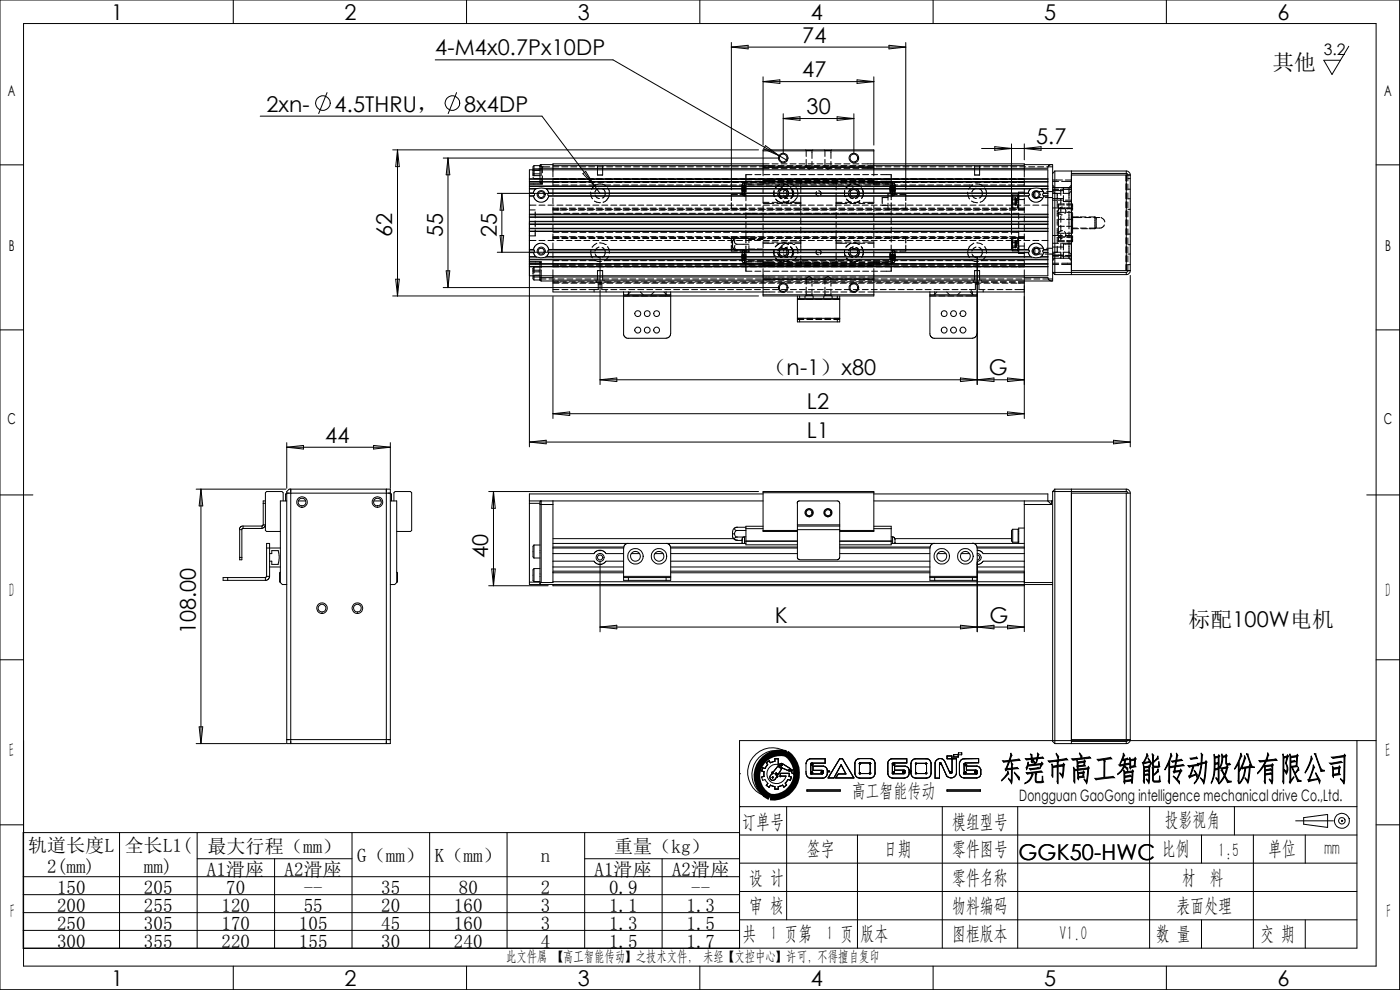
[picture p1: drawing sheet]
<svg xmlns="http://www.w3.org/2000/svg" width="297mm" height="210mm" viewBox="0 0 297 210" stroke-linecap="round" stroke-linejoin="round" font-family="sans-serif">
<defs><g id="words">
<text font-size="7" x="212" y="165.5">东莞市高工智能传动股份有限公司</text>
<g font-size="4.6">
<text x="23.6" y="4.1">1</text>
<text x="73.1" y="4.1">2</text>
<text x="122.6" y="4.1">3</text>
<text x="172" y="4.1">4</text>
<text x="221.5" y="4.1">5</text>
<text x="271" y="4.1">6</text>
<text x="92.3" y="11.8">4-M4x0.7Px10DP</text>
<text x="170.2" y="9.1">74</text>
<text x="170.2" y="16.4">47</text>
<text x="269.9" y="14.9">其他</text>
<text x="56.5" y="23.7">2xn-</text>
<text x="71" y="23.7">4.5THRU，</text>
<text x="98.5" y="23.7">8x4DP</text>
<text x="171.1" y="24.2">30</text>
<text x="219.8" y="30.6">5.7</text>
<text x="83.2" y="50.3" transform="rotate(-90 83.2 50.3)">62</text>
<text x="93.9" y="50.3" transform="rotate(-90 93.9 50.3)">55</text>
<text x="105.4" y="50.3" transform="rotate(-90 105.4 50.3)">25</text>
<text x="162.2" y="79.6">（n-1）x80</text>
<text x="209.8" y="79.6">G</text>
<text x="171.2" y="86.8">L2</text>
<text x="69" y="93.9">44</text>
<text x="171.2" y="92.8">L1</text>
<text x="103.6" y="118.4" transform="rotate(-90 103.6 118.4)">40</text>
<text x="41.5" y="134.6" transform="rotate(-90 41.5 134.6)">108.00</text>
<text x="164.4" y="132.1">K</text>
<text x="209.9" y="132.1">G</text>
<text x="252.1" y="133.1">标配100W电机</text>
<text x="216.1" y="182.4">GGK50-HWC</text>
<text x="23.6" y="209.1">1</text>
<text x="73.1" y="209.1">2</text>
<text x="122.6" y="209.1">3</text>
<text x="172" y="209.1">4</text>
<text x="221.5" y="209.1">5</text>
<text x="271" y="209.1">6</text>
</g>
<g font-size="4.2">
<text x="1.9" y="126.7">D</text>
<text x="293.9" y="126.7">D</text>
<text x="1.9" y="160.7">E</text>
<text x="293.9" y="160.7">E</text>
<text x="180.7" y="169.3">高工智能传动</text>
<text x="157.4" y="175.6">订单号</text>
<text x="202" y="175.6">模组型号</text>
<text x="247.1" y="175.3">投影视角</text>
<text x="171.2" y="181.4">签字</text>
<text x="187.5" y="181.4">日期</text>
<text x="202" y="181.4">零件图号</text>
<text x="246.5" y="181.4">比例</text>
<text x="258.4" y="181.9">1:5</text>
<text x="269" y="181.4">单位</text>
<text x="281" y="181.4">mm</text>
<text x="158.9" y="187.6">设 计</text>
<text x="202" y="187.6">零件名称</text>
<text x="250.7" y="187.6">材</text>
<text x="256.6" y="187.6">料</text>
<text x="2.2" y="194.7">F</text>
<text x="158.9" y="193.5">审 核</text>
<text x="202" y="193.5">物料编码</text>
<text x="249.6" y="193.5">表面处理</text>
<text x="294.1" y="194.7">F</text>
<text x="157.5" y="199.4">共</text>
<text x="163.4" y="199.4">1 页第</text>
<text x="175.3" y="199.4">1 页</text>
<text x="182.6" y="199.4">版本</text>
<text x="202" y="199.4">图框版本</text>
<text x="224.8" y="199.4">V1.0</text>
<text x="245.2" y="199.4">数 量</text>
<text x="267.4" y="199.4">交 期</text>
</g>
<g font-size="4">
<text x="6" y="180.7">轨道长度L</text>
<text x="10" y="185.3">2(mm)</text>
<text x="26.5" y="180.7">全长L1(</text>
<text x="30.5" y="185.3">mm)</text>
<text x="43.9" y="185.8">A1滑座</text>
<text x="44" y="180.9">最大行程（mm）</text>
<text x="60.4" y="185.8">A2滑座</text>
<text x="75.8" y="182.8">G（mm）</text>
<text x="92.2" y="182.8">K（mm）</text>
<text x="114.8" y="182.8">n</text>
<text x="126.1" y="185.8">A1滑座</text>
<text x="130.3" y="180.9">重量（kg）</text>
<text x="142.6" y="185.8">A2滑座</text>
<text x="12.1" y="189.6">150</text>
<text x="30.5" y="189.6">205</text>
<text x="48" y="189.6">70</text>
<text x="64.4" y="189.6">--</text>
<text x="80.9" y="189.6">35</text>
<text x="97.3" y="189.6">80</text>
<text x="114.8" y="189.6">2</text>
<text x="129.2" y="189.6">0.9</text>
<text x="146.6" y="189.6">--</text>
<text x="12.1" y="193.4">200</text>
<text x="12.1" y="197.2">250</text>
<text x="30.5" y="193.4">255</text>
<text x="30.5" y="197.2">305</text>
<text x="47" y="193.4">120</text>
<text x="47" y="197.2">170</text>
<text x="63.4" y="197.2">105</text>
<text x="64.4" y="193.4">55</text>
<text x="80.9" y="193.4">20</text>
<text x="80.9" y="197.2">45</text>
<text x="96.3" y="193.4">160</text>
<text x="96.3" y="197.2">160</text>
<text x="114.8" y="193.4">3</text>
<text x="114.8" y="197.2">3</text>
<text x="129.2" y="193.4">1.1</text>
<text x="129.2" y="197.2">1.3</text>
<text x="145.6" y="193.4">1.3</text>
<text x="145.6" y="197.2">1.5</text>
<text x="12.1" y="201">300</text>
<text x="30.5" y="201">355</text>
<text x="47" y="201">220</text>
<text x="63.4" y="201">155</text>
<text x="80.9" y="201">30</text>
<text x="96.3" y="201">240</text>
<text x="114.8" y="201">4</text>
<text x="129.2" y="201">1.5</text>
<text x="145.6" y="201">1.7</text>
</g>
<g font-size="3.3">
<text x="280.8" y="11.8">3.2</text>
<text x="216.2" y="169.8">Dongguan GaoGong intelligence mechanical drive Co.,Ltd.</text>
</g>
<g font-size="3.2">
<text x="1.7" y="20.3">A</text>
<text x="293.7" y="20.3">A</text>
<text x="1.9" y="53.3">B</text>
<text x="293.9" y="53.3">B</text>
<text x="1.6" y="89.9">C</text>
<text x="293.5" y="89.9">C</text>
</g>
<g font-size="3.1">
<text x="107.4" y="203.9">此文件属 【高工智能传动】之技术文件,</text>
<text x="149.2" y="203.9">未经【文控中心】许可，不得擅自复印</text>
</g>
</g></defs>
<g fill="none" stroke="#000" stroke-width=".21">
<path d="M0 0h296.9v209.9h-296.9zM5 5h286.9v199.9h-286.9zM49.5 0v5M69.4 19.6l-1.8 4.5M92.3 12.7h37.7l35.3 20.3M96.9 19.6l-1.8 4.5M99 0v5M148.5 0v5M155.2 9v31.3M155.2 10h37M155.2 10l3.5-.4v.8zM161.9 16.3v14.5"/>
<path d="M161.9 17.3h23.5M161.9 17.3l3.5-.4v.8zM181.8 16.9l3.6 .4-3.6 .4zM185.4 16.3v14.5M188.6 9.6l3.6 .4-3.6 .4zM192.2 9v31.3M198 0v5M247.4 0v5M286.1 9.8l-3.5 6-1.8-3h3.6M0 35h5M55.2 24.6h59.8l11.1 14.8M83.3 31.8h77.6"/>
<path d="M84.3 31.8l.4 3.5h-.8zM84.3 31.8v31M94 33.5h71.1M95 33.5v27.5M95 33.5l.4 3.6h-.7zM112.3 39.5v.5M112.3 37.9v.1M112.3 38.5v.1M112.3 39.5h.1M112.3 38v.5M112.3 37.9v-1.9h110v1.9M112.3 38.6v.9"/>
<path d="M112.3 38.5h110M112.3 39h2.8M112.3 37.9h110M112.3 38h110M112.3 39.5h110M112.3 38.6h110M113.1 36.9h1.5M113.1 36.2h1.5M113.1 35.8h1.5M113.1 37.3h1.5M113.1 37.6l.2 .3h1.3M113.3 35.1v2.2"/>
<path d="M113.3 35.1l-.2 .3v1.9M113.3 35.1h1.3M114.6 35.2v.5M114.6 35.7h.2M114.6 35.1v.3M114.6 35.7v3l.2 .3v-1.2M114.6 38.5l.5 .5M114.6 35.1l.5 .3M114.8 34.9l-.2 .1v.2M114.8 34.9v.8M114.8 34.9h2.5M114.8 35.7v1.6"/>
<path d="M114.8 35.7h2.5M115.1 35.4v1.3M115.1 37.3v1.7M115.1 35.4h1.5M117.3 35.4h1.2M117.3 34.9v.8M117.3 35.7v1.8M117.3 38.2v1.3M117.3 35.1h47.1M117.3 39.2h1.3M117.3 38.1h1.3M117.3 38.7h1.3"/>
<path d="M117.3 35.8h45.9M119.2 35.4h1.2M119.2 39.2h1.3M119.2 38.1h1.3M119.2 38.7h1.3M121.1 35.4h1.2M121.1 39.2h1.3M121.1 38.1h1.3M121.1 38.7h1.3M123 35.4h1.2M123 39.2h1.3M123 38.1h1.3"/>
<path d="M123 38.7h1.3M123.7 36.8l.5-.4 1.9 3zM124.9 35.4h1.3M124.9 39.2h1.5M124.9 38.1h1.3M124.9 38.7h1.3M126.1 39.4l1.2 1.6M126.4 39.2l-.9 .9M126.4 39.2h.1M126.7 35.1v2h1.1v-2M126.8 35.4h1.3M126.8 38.1h1.3"/>
<path d="M126.8 38.7h1.3M127 39.1a1.86 1.86 0 0 0-1.5 1M127 39l1.3 .2M127.1 39.9l-.7 .4-.2 .4M127.7 40a.95 .95 0 0 1 .7 .9M128.3 39.2h1.2M128.3 39.2l.1 .2M128.7 35.4h1.3M128.7 38.1h1.3M128.7 38.7h1.3M128.9 39.8a1.74 1.74 0 0 1 0 2.3M130.2 39.2h1.2"/>
<path d="M130.6 35.4h1.3M130.6 38.1h1.3M130.6 38.7h1.3M132.1 39.2h1.2M132.5 35.4h1.3M132.5 38.1h1.3M132.5 38.7h1.3M134 39.2h1.3M134.4 35.4h1.3M134.5 38.1h1.2M134.5 38.7h1.2M135.9 39.2h1.3"/>
<path d="M136.3 35.4h1.3M136.4 38.1h1.2M136.4 38.7h1.2M137.8 39.2h1.3M138.2 35.4h1.3M138.3 38.1h1.2M138.3 38.7h1.2M139.7 39.2h1.3M140.1 35.4h1.3M140.2 38.1h1.2M140.2 38.7h1.2M141.6 39.2h1.3"/>
<path d="M142 35.4h1.3M142.1 38.1h1.2M142.1 38.7h1.2M143.5 39.2h1.3M143.9 35.4h1.3M144 38.1h1.2M144 38.7h1.2M145.4 39.2h1.3M145.8 35.4h1.3M145.9 38.1h1.3M145.9 38.7h1.3M147.3 39.2h1.3"/>
<path d="M147.7 35.4h1.3M147.8 38.1h1.3M147.8 38.7h1.3M149.2 39.2h1.3M149.6 35.4h1.3M149.7 38.1h1.3M149.7 38.7h1.3M151.1 39.2h1.3M151.6 35.4h1.2M151.6 38.1h1.3M151.6 38.7h1.3M153 39.2h1.3"/>
<path d="M153.5 35.4h1.2M153.5 38.1h1.3M153.5 38.7h1.3M154.9 39.2h1.3M155.4 35.4h1.2M155.4 38.1h1.3M155.4 38.7h1.3M156.8 39.2h1.3M157.3 35.4h1.2M157.3 38.1h1.3M157.3 38.7h1.3M157.4 39.8l.8 .2"/>
<path d="M157.4 39.7l.8 .1M157.4 39.3h.4M157.8 39.3l.4 .1M157.9 38.8v1.7M158.2 38.8l-.6 .1-.2 .3v1.9l.5 .4M158.2 39h1.8M158.2 38.1h1.3M158.2 38.6h1.3M158.7 39.2h1.3M159.2 35.4h1.2M159.2 38.1h1.3M159.2 38.7h1.3"/>
<path d="M159.5 37h-1.3v3.7M160.1 39h3.1M160.1 38.1h1.3M160.1 37h1.3M160.1 38.6h1.3M160.7 39.2h1.2M161.1 35.4h1.2M161.1 38.1h1.3M161.1 38.7h1.3M161.9 37.3v-5.5h23.5v5.5M161.9 37.9v1.3M161.9 39.8v1.3"/>
<path d="M161.9 38.9h2.5M161.9 38.2h2.5M161.9 38.3h2.5M161.9 32h23.5M161.9 35.3h23.5M161.9 35.5h23.5M162.1 38.1h1.2M162.1 37h1.2M162.1 38.6h1.2M162.4 30.9l2.9 2.1-3.3-1.4zM162.6 39.2h1.2M163 35.4h1.3"/>
<path d="M163 38.1h1.3M163 38.7h1.3M163.2 34.8h-45.9v.1M163.8 39h1.3M163.8 34.8h1.3M163.8 35.8h1.3M164 38.1h1.2M164 37h1.2M164 38.6h1.2M164.5 39.2h1.8M164.8 39.5l-.3 .3M164.8 39.6l-.3 .3"/>
<path d="M164.9 35.4h1.3M164.9 38.1h1.3M164.9 38.7h1.3M165.1 38.9h1.2M165.1 38.2h1.2M165.1 38.3h1.2M165.1 35.1h1.2M165.1 39.3l-.3 .2M165.3 33l1.7 1M165.4 39.1l-.3 .2M165.5 39.1l-.4 .2M165.7 39l2.1 .1 .4 .1"/>
<path d="M165.7 34.8h1.3M165.7 35.8h1.3M165.9 38.1h1.2M165.9 37h1.2M165.9 38.6h1.2M166 39.9l-.5 .2M166 39.9l-.8 .4M166.1 39l1.2 .4-.8-.4M166.2 24.1v8.4M166.2 25.1h14.9M166.2 25.1l3.5-.3v.7zM166.3 39.2l-.8 .9"/>
<path d="M166.4 39.2h-.1M166.6 40l.4 .3M166.8 35.4h1.3M166.8 38.1h1.3M166.8 38.7h1.3M167 38.9h1.2M167 38.2h1.2M167 38.3h1.2M167 35.1h1.2M167 39.9a1.04 1.04 0 0 0-.8 .8M167.6 39h3.6M167.6 34.8h1.3"/>
<path d="M167.6 35.8h1.3M167.7 40a.98 .98 0 0 1 .7 .9M167.7 39.8l.2 .3M167.8 38.1h1.2M167.8 37h1.2M167.8 38.6h1.2M168.2 39.2h1.3M168.2 39.2l.2 .2M168.7 35.4h1.3M168.7 38.1h1.3M168.7 38.7h1.3M168.9 39.8a1.99 1.99 0 0 1-.9 3.1"/>
<path d="M168.9 38.9h1.2M168.9 38.2h1.2M168.9 38.3h1.2M168.9 35.1h1.2M169.5 34.8h1.3M169.5 35.8h1.3M169.7 38.1h1.2M169.7 37h1.2M169.7 38.6h1.2M169.9 38.5v2.5M169.9 38.8h1.3M170.1 39.2h1.3"/>
<path d="M170.6 35.4h1.3M170.6 38.1h1.3M170.6 38.7h1.3M170.8 38.9h1.2M170.8 38.2h1.2M170.8 38.3h1.2M170.8 35.1h1.2M170.9 31.8l.1 .1M171 33.8v1.7l.7 .4 .6-.4v-1.3M171 31.9h1.3M171 31.9v1.3M171.4 34.8h1.3"/>
<path d="M171.4 35.8h1.3M171.6 38.1h1.2M171.6 37h1.2M171.6 38.6h1.2M171.8 39h1.3M171.8 38.8h1.3M172 39.2h1.3M172.3 31.9v1.7M172.4 31.8l-.1 .1M172.5 35.4h1.3M172.6 38.1h1.2M172.6 38.7h1.2"/>
<path d="M172.7 38.9h1.2M172.7 38.2h1.2M172.7 38.3h1.2M172.7 35.1h1.2M173.3 34.8h1.3M173.3 35.8h1.3M173.5 38.1h1.3M173.5 37h1.3M173.5 38.6h1.3M173.7 39h1.3M173.7 38.8h1.3M173.9 39.2h1.3"/>
<path d="M174.4 35.4h1.3M174.5 38.1h1.2M174.5 38.7h1.2M174.6 38.9h1.3M174.6 38.2h1.3M174.6 38.3h1.3M174.6 35.1h1.3M174.9 31.8l.1 .1M175 31.9h1.3M175 31.9v1.3M175 33.8v1.7l.6 .4 .7-.4v-1.3M175.2 34.8h1.3"/>
<path d="M175.2 35.8h1.3M175.4 38.1h1.3M175.4 37h1.3M175.4 38.6h1.3M175.6 39h3M175.6 38.8h1.8M175.9 39.2h1.2M176.3 31.9v1.7M176.3 35.4h1.3M176.4 38.1h1.2M176.4 38.7h1.2M176.4 31.8l-.1 .1"/>
<path d="M176.5 38.9h1.3M176.5 38.2h1.3M176.5 38.3h1.3M176.5 35.1h1.3M177.1 34.8h1.3M177.1 35.8h1.3M177.3 38.1h1.3M177.3 37h1.3M177.3 38.6h1.3M177.4 38.5v1.8M177.6 24.8l3.5 .3-3.5 .4zM177.8 39.2h1.2"/>
<path d="M178.2 35.4h1.3M178.3 38.1h1.2M178.3 38.7h1.2M178.4 38.9h1.3M178.4 38.2h1.3M178.4 38.3h1.3M178.4 35.1h1.3M179 34.8h1.3M179 35.8h1.3M179.2 38.1h1.3M179.2 37h1.3M179.2 38.6h1.3"/>
<path d="M179.3 39h1.3M179.5 39.9h.1M179.7 39.2h1.2M180.1 39.3l-.6 .5M180.1 39.3l-.6 .6M180.1 35.4h1.3M180.2 38.1h1.2M180.2 38.7h1.2M180.3 38.9h1.3M180.3 38.2h1.3M180.3 38.3h1.3M180.3 35.1h1.3"/>
<path d="M180.5 39.1l-.4 .2M180.9 34.8h1.3M180.9 35.8h1.3M181 39.9l-.5 .2-.5 .6M181 39.9l-.5 .2-.5 .5M181.1 39l.4 .1M181.1 39h1.4M181.1 38.1h1.3M181.1 37h1.3M181.1 38.6h1.3M181.1 24.1v8.4M181.5 39l.8 .4-.4-.2"/>
<path d="M181.6 39.2h1.2M181.6 40l.5 .3M182 35.4h1.3M182.1 38.1h1.2M182.1 38.7h1.2M182.2 38.9h1.3M182.2 38.2h1.3M182.2 38.3h1.3M182.2 35.1h1.3M182.7 39.8l.4 .8M182.8 34.8h34.5v.1M182.8 35.8h34.5"/>
<path d="M183 38.1h1.3M183 37h1.3M183 38.6h1.3M183.1 39h4.1M183.5 39.2h1.2M183.9 35.4h1.3M184 38.1h1.3M184 38.7h1.3M184.1 38.9h1.3M184.1 38.2h1.3M184.1 38.3h1.3M184.1 35.1h33.2"/>
<path d="M184.9 38.1h1.3M184.9 37h1.3M184.9 38.6h1.3M185.4 37.9v1.3M185.4 39.8v1.3M185.4 38.8h1.2M185.4 39.2h1.2M185.8 35.4h1.3M185.9 38.1h1.3M185.9 38.7h1.3M186.8 37h2.3v5.4M186.8 38.1h2.3"/>
<path d="M186.8 38.6h2.3M187.1 38.8h1.3h-1.3M187.3 39h1.8M187.3 39.2h1.3M187.7 35.4h1.3M187.8 38.1h1.3M187.8 38.7h1.3M188.9 39.4v1.5M189.1 38.8l.6 .1 .2 .4M189.2 39.2h1.3M189.4 38.8v.8M189.4 39.8v1.7"/>
<path d="M189.5 39.3h.4M189.5 39.3l-.6 .1M189.7 35.4h1.2M189.7 38.1h1.3M189.7 38.7h1.3M189.9 39.3v1.7M189.9 39.7l-1.1 .1M189.9 39.3h.1M189.9 39.8l-1 .2M189.9 39.3h-.4M191.1 39.2h1.3M191.6 35.4h1.2"/>
<path d="M191.6 38.1h1.3M191.6 38.7h1.3M193 39.2h1.3M193.5 35.4h1.2M193.5 38.1h1.3M193.5 38.7h1.3M194.9 39.2h1.3M195.4 35.4h1.2M195.4 38.1h1.3M195.4 38.7h1.3M196.8 39.2h1.3M197.3 35.4h1.2"/>
<path d="M197.3 38.1h1.3M197.3 38.7h1.3M198.7 39.2h1.3M199.2 35.4h1.2M199.2 38.1h1.3M199.2 38.7h1.3M200.6 39.2h1.3M201.1 35.4h1.3M201.1 38.1h1.3M201.1 38.7h1.3M202.5 39.2h1.3M203 35.4h1.3"/>
<path d="M203 38.1h1.3M203 38.7h1.3M204.4 39.2h1.9M204.9 35.4h1.3M204.9 38.1h1.3M204.9 38.7h1.3M206.3 39.2l-.8 .9M206.4 39.2h-.1M206.8 35.1v2h1v-2M206.8 35.4h1.3M206.8 38.1h1.3M206.8 38.7h1.3"/>
<path d="M207 39l1.2 .2M207.1 39.9l-.7 .4-.2 .4M207.6 40a.95 .95 0 0 1 .8 .9M208.2 39.2h1.3M208.2 39.2l.2 .2M208.2 31.5h19.3M208.7 35.4h1.3M208.7 38.1h1.3M208.7 38.7h1.3M208.9 39.8a1.94 1.94 0 0 1-1 3.1M210.1 39.2h1.3M210.6 35.4h1.3"/>
<path d="M210.7 38.1h1.2M210.7 38.7h1.2M211 31.1l3.6 .4-3.6 .4zM212 39.2h1.3M212.5 35.4h1.3M212.6 38.1h1.2M212.6 38.7h1.2M214 39.2h1.2M214.4 35.4h1.3M214.5 38.1h1.2M214.5 38.7h1.2M214.6 30.5v19.2"/>
<path d="M215.9 39.2h1.4M216 38.1h1.3M216 38.7h1.3M216.3 35.4h1.3M217.3 34.9v.8M217.3 34.9h6v24.7h-6M217.3 30.5v3.4M217.3 35.7v1.8M217.3 38.2v1.3M217.3 31.5l3.6-.4v.8zM218.2 35.4h1.3M220.1 35.4h1.3"/>
<path d="M222 35.4h1.3M222.3 39.5v.5M222.3 37.9v.1M222.3 38.5v.1M222.3 39.5h.1M222.3 38v.5M222.3 38.6v.9M223.1 34.9l-.6 .2-.2 .6h-5M223.3 38.5h1.3M223.3 38.2h2.1M223.3 39.3l.5 .5M223.8 36.3v22"/>
<path d="M223.8 36.3h15.1M223.8 36.3l-.5 .5M225.2 38.5h2.1M225.2 39.8h2.1M225.6 39.8v1.3M226 38.2h1.3M227.3 36.3v22M227.3 37.1h11.6M227.3 39.3l-.5 .5v2.5M227.3 39.8h-4h1.3M227.3 36.8h11.6M238.9 37.1h.9"/>
<path d="M238.9 36.3a.87 .87 0 0 1 .9 .8M238.9 36.8l.3 .1 .1 .2M238.9 36.3v.5M238.9 37.1v20.3M239.3 37.1h.5M239.3 37.1v1.3M239.3 39v1.3M239.3 37.9h.5M239.8 37.1v20.3M291.9 35h5M83.9 59.2h.8l-.4 3.6zM94.7 57.4h.7l-.4 3.6z"/>
<path d="M105.5 53.5h112.7M105.5 41h112.7M106.1 50h.7l-.3 3.5zM106.5 41l.3 3.6h-.7zM106.5 41v12.5M112.3 54.5v.5M112.3 40.9h.9l.2 .3-.2 .3M112.3 40v.1M112.3 40.9v.6M112.3 41.5v.1M112.3 45.4v.2M112.3 46v.1"/>
<path d="M112.3 46.9v.1M112.3 47.5v.1h110M112.3 49l110 .1M112.3 53v.6h.9M112.3 55v.1h110M112.3 56.5l110 .1M112.3 47v.5M112.3 45.6v.4M112.3 48.5v.5M112.3 56v.5M112.3 40.1v.8M112.3 41.6v3.8"/>
<path d="M112.3 46.1v.8M112.3 47.1v47.7M112.3 43.5h1.4M112.3 51h1.4M112.3 56h2.3M112.3 55.5h2.5M112.3 53h.9M112.3 54.5h1.5M112.3 40.1h1.3M112.3 40h1.5M112.3 56.5h110M112.3 41.5h.9"/>
<path d="M112.3 44.5h1.2M112.3 48.5h110M112.3 46h110M112.3 55h110M112.3 41.6h.9M112.3 45.4h110M112.3 45.6h110M112.3 46.1h110M112.3 46.9h110M112.3 47h110M112.3 47.5h110M112.3 49h110"/>
<path d="M112.3 56h110M113.1 58.5v.6l.2 .3M113.1 57.7h1.5M113.1 58.4h1.5M113.1 57.3h1.5M113.1 58.8h1.5M113.2 53.6l.4 .8M113.2 52.9v.1M113.2 52.9l.3-.7 .4-.4 .6-.2h.6l.7 .3 .4 .5 .2 .5M113.2 41.6l.5 .9 .8 .4h.6l.7-.3 .4-.5 .2-.5M113.2 52.9h-.9v.1M113.2 53l.2 .3-.2 .3"/>
<path d="M113.2 41.5v.1M113.3 58.5v.9M113.3 56.6v1.3M113.3 56.6l-.2 .3v1.3M113.3 56.6h1.3M113.5 45v1.2M113.5 46.9v1.2M113.5 48.8v1.2h-1.2M113.6 54.4l.2 .1M113.6 40.1l-.4 .8M113.6 54.4l-1.3 .1M113.8 54.5a2.75 2.75 0 0 0 1.9 0"/>
<path d="M113.8 40l1.1-.1 .8 .1M113.8 40l-.2 .1M114.3 43.5h1.3M114.3 51h1.3M114.6 58.9v.6l.2 .1M114.6 58.9h.2M114.6 55.5v3.4M114.8 58.9v.7M114.8 55.5v1.3M114.8 57.2v1.7M114.8 55.5l-.2 .4M114.8 59.6h2.5"/>
<path d="M114.8 58.9h2.5M115.7 40l102.9 .1M115.7 54.5h103.1M115.7 40h103.1M115.8 59.2l-2.5 .2M115.9 40.1l.5 .8M116 54.4l-.3 .1M116 54.4h102.6M116.2 43.5h1.3M116.2 51h1.3M116.4 53l-.2 .4 .2 .2M116.4 41.5l101.8 .1"/>
<path d="M116.4 53h101.8M116.4 41.5h101.8M116.4 52.9v.1M116.4 53.6l-.4 .8M116.4 40.9l-.2 .3 .2 .3M116.4 40.9l101.8 .1M116.4 52.9h101.8M116.4 53.6h101.8M116.5 59.2h1.2M117.3 58.9v.7M117.3 40.1v1.3M117.3 42v1.3"/>
<path d="M117.3 43.9v1.3M117.3 45.8v1.3M117.3 47.7v1.3M117.3 49.6v1.3M117.3 51.5v1.3M117.3 53.4v1.3M117.3 55.3v1.3M117.3 57.2v1.7M117.3 59.6v2.3h15M117.3 56h1.3M117.3 56.3h1.3M117.3 59.4h47.1"/>
<path d="M117.3 59.9h1.5M117.3 44.4h1.3M117.3 50.2h1.3M117.3 50.6h1.3M117.3 55.3h1.3M117.3 58.8h47.1M117.3 44.2h1.3M117.3 50.5h1.3M117.3 59.8h1.3M117.3 44.6h1.3M117.3 50.3h1.3M117.3 44.3h1.3"/>
<path d="M117.3 49.3h1.3M117.3 45.3h1.7M118.2 43.5h1.2M118.2 51h1.2M118.4 59.2h1.2M118.9 56h1.2M118.9 56.3h1.2M118.9 50.2h1.2M118.9 44.2h1.2M118.9 59.8h1.2M118.9 44.6h1.2M118.9 44.3h1.2"/>
<path d="M119.2 44.4h1.3M119.2 50.6h1.3M119.2 55.3h1.3M119.2 50.5h1.3M119.2 50.3h1.3M119.2 49.3h1.3M119.5 59.9h1.2M119.6 45.3h1.3M120.1 43.5h1.2M120.1 51h1.2M120.3 59.2h1.2M120.8 56h1.2"/>
<path d="M120.8 56.3h1.2M120.8 50.2h1.2M120.8 44.2h1.2M120.8 59.8h1.2M120.8 44.6h1.2M120.8 44.3h1.2M121.1 44.4h1.3M121.1 50.6h1.3M121.1 55.3h1.3M121.1 50.5h1.3M121.1 50.3h1.3M121.1 49.3h1.3"/>
<path d="M121.4 59.9h1.2M121.5 45.3h1.3M122 43.5h1.2M122 51h1.2M122.2 59.2h1.2M122.7 56h1.3M122.7 56.3h1.3M122.7 50.2h1.3M122.7 44.2h1.3M122.7 59.8h1.3M122.7 44.6h1.3M122.7 44.3h1.3"/>
<path d="M123 44.4h1.3M123 50.6h1.3M123 55.3h1.3M123 50.5h1.3M123 50.3h1.3M123 49.3h1.3M123.3 59.9h1.2M123.4 45.3h1.3M123.9 43.5h1.2M123.9 51h1.2M124.1 59.2h1.2M124.6 56h1.3"/>
<path d="M124.6 56.3h1.3M124.6 50.2h1.3M124.6 44.2h1.3M124.6 59.8h1.3M124.6 44.6h1.3M124.6 44.3h1.3M124.9 44.4h1.3M124.9 50.6h1.3M124.9 55.3h1.5M124.9 50.5h1.3M124.9 50.3h1.3M124.9 49.3h1.3"/>
<path d="M125.2 59.9h2.5M125.3 40.7l.1 1 .3 .5M125.3 45.3h1.3M125.4 53a2.08 2.08 0 0 0 .3 1.7M125.8 43.5h1.2M125.8 51h1.2M126 59.2h1.3M126.1 42.6l.5 .3 .7 .1M126.1 55.1l.3 .2M126.2 53.8a1.02 1.02 0 0 0 1 .8M126.2 41.4a1.02 1.02 0 0 0 1 .7M126.4 55.3l.4 .2h.8"/>
<path d="M126.4 59.4v.5M126.5 56h1.3M126.5 56.3h1.3M126.5 50.2h1.3M126.5 44.2h1.3M126.5 59.8h1.3M126.5 44.6h1.3M126.5 44.3h1.3M126.6 51.6l-1 .8M126.7 59.4v-2h1.1v2M126.8 44.4h1.3M126.8 50.6h1.3"/>
<path d="M126.8 50.5h1.3M126.8 50.3h1.3M126.8 49.3h1.3M127.1 52.4l-.4 .2-.5 .6M127.2 51.5l.9 .1 .3 .3M127.2 45.3h1.3M127.3 54.5v27.1M127.7 43.5h1.2M127.7 51h1.2M127.7 52.5a.98 .98 0 0 1 .7 1M127.9 59.2h1.3M128.1 59.4v.5h2.2"/>
<path d="M128.2 55.3h1.3M128.4 51.9h.1M128.4 56h1.3M128.4 56.3h1.3M128.4 50.2h1.3M128.4 44.2h1.3M128.4 59.8h1.3M128.4 44.6h1.3M128.4 44.3h1.3M128.4 41a.92 .92 0 0 1-.6 1M128.4 53.5a1.02 1.02 0 0 1-.6 1M128.7 44.4h1.3"/>
<path d="M128.7 50.6h1.3M128.7 50.5h1.3M128.7 50.3h1.3M128.7 49.3h1.3M128.9 52.3a1.58 1.58 0 0 1 .3 1.4M128.9 42.1a1.26 1.26 0 0 1-1 .8M128.9 42.1h.1M129.1 54.4l-.8 .9M129.1 45.3h1.3M129.6 43.5h1.3M129.6 51h1.3M129.8 59.2h1.3"/>
<path d="M130.2 55.3h1.2M130.3 56h1.3M130.3 56.3h1.3M130.3 50.2h1.3M130.3 44.2h1.3M130.3 59.8h1.3M130.3 44.6h1.3M130.3 44.3h1.3M130.6 44.4h1.3M130.6 50.6h1.3M130.6 50.5h1.3M130.6 50.3h1.3"/>
<path d="M130.6 49.3h1.3M130.9 59.9h1.3M131 45.3h1.3M131.5 43.5h1.3M131.5 51h1.3M131.7 59.2h1.3M132.1 55.3h1.2M132.2 56h1.3M132.2 56.3h1.3M132.2 50.2h1.3M132.2 44.2h1.3M132.2 59.8h1.3"/>
<path d="M132.2 44.6h1.3M132.2 44.3h1.3M132.5 44.4h1.3M132.5 50.6h1.3M132.5 50.5h1.3M132.5 50.3h1.3M132.5 49.3h1.3M132.8 59.9h1.3M132.9 45.3h1.3M133.4 43.5h1.3M133.4 51h1.3M133.6 59.2h1.3"/>
<path d="M134 55.3h1.3M134.1 56h1.3M134.1 56.3h1.3M134.1 50.2h1.3M134.1 44.2h1.3M134.1 59.8h1.3M134.1 44.6h1.3M134.1 44.3h1.3M134.5 44.4h1.2M134.5 50.6h1.2M134.5 50.5h1.2M134.5 50.3h1.2"/>
<path d="M134.5 49.3h1.2M134.7 59.9h1.3M134.8 45.3h1.3M135.3 43.5h1.3M135.3 51h1.3M135.5 59.2h1.3M135.9 55.3h1.3M136 56h1.3M136 56.3h1.3M136 50.2h1.3M136 44.2h1.3M136 59.8h1.3"/>
<path d="M136 44.6h1.3M136 44.3h1.3M136.4 44.4h1.2M136.4 50.6h1.2M136.4 50.5h1.2M136.4 50.3h1.2M136.4 49.3h1.2M136.6 59.9h1.3M136.7 45.3h1.3M137.2 43.5h1.3M137.2 51h1.3M137.4 59.2h1.3"/>
<path d="M137.8 55.3h1.3M137.9 56h1.3M137.9 56.3h1.3M137.9 50.2h1.3M137.9 44.2h1.3M137.9 59.8h1.3M137.9 44.6h1.3M137.9 44.3h1.3M138.3 44.4h1.2M138.3 50.6h1.2M138.3 50.5h1.2M138.3 50.3h1.2"/>
<path d="M138.3 49.3h1.2M138.5 59.9h1.3M138.6 45.3h1.3M139.1 43.5h1.3M139.1 51h1.3M139.3 59.2h1.3M139.7 55.3h1.3M139.8 56h1.3M139.8 56.3h1.3M139.8 50.2h1.3M139.8 44.2h1.3M139.8 59.8h1.3"/>
<path d="M139.8 44.6h1.3M139.8 44.3h1.3M140.2 44.4h1.2M140.2 50.6h1.2M140.2 50.5h1.2M140.2 50.3h1.2M140.2 49.3h1.2M140.4 59.9h1.3M140.5 45.3h1.3M141 43.5h1.3M141 51h1.3M141.2 59.2h1.3"/>
<path d="M141.6 55.3h1.3M141.7 56h1.3M141.7 56.3h1.3M141.7 50.2h1.3M141.7 44.2h1.3M141.7 59.8h1.3M141.7 44.6h1.3M141.7 44.3h1.3M142.1 44.4h1.2M142.1 50.6h1.2M142.1 50.5h1.2M142.1 50.3h1.2"/>
<path d="M142.1 49.3h1.2M142.3 59.9h1.3M142.5 45.3h1.2M142.9 43.5h1.3M142.9 51h1.3M143.1 59.2h1.3M143.5 55.3h1.3M143.6 56h1.3M143.6 56.3h1.3M143.6 50.2h1.3M143.6 44.2h1.3M143.6 59.8h1.3"/>
<path d="M143.6 44.6h1.3M143.6 44.3h1.3M144 44.4h1.2M144 50.6h1.2M144 50.5h1.2M144 50.3h1.2M144 49.3h1.2M144.2 59.9h1.3M144.4 45.3h1.2M144.8 43.5h1.3M144.8 51h1.3M145 59.2h1.3"/>
<path d="M145.4 55.3h1.3M145.5 56h1.3M145.5 56.3h1.3M145.5 50.2h1.3M145.5 44.2h1.3M145.5 59.8h1.3M145.5 44.6h1.3M145.5 44.3h1.3M145.9 44.4h1.3M145.9 50.6h1.3M145.9 50.5h1.3M145.9 50.3h1.3"/>
<path d="M145.9 49.3h1.3M146.1 59.9h1.3M146.3 45.3h1.2M146.7 43.5h1.3M146.7 51h1.3M146.9 59.2h1.3M147.3 55.3h1.3M147.4 56h1.3M147.4 56.3h1.3M147.4 50.2h1.3M147.4 44.2h1.3M147.4 59.8h1.3"/>
<path d="M147.4 44.6h1.3M147.4 44.3h1.3M147.8 44.4h1.3M147.8 50.6h1.3M147.8 50.5h1.3M147.8 50.3h1.3M147.8 49.3h1.3M148 59.9h1.3M148.2 45.3h1.2M148.6 43.5h1.3M148.6 51h1.3M148.8 59.2h1.3"/>
<path d="M149.2 55.3h1.3M149.4 56h1.2M149.4 56.3h1.2M149.4 50.2h1.2M149.4 44.2h1.2M149.4 59.8h1.2M149.4 44.6h1.2M149.4 44.3h1.2M149.7 44.4h1.3M149.7 50.6h1.3M149.7 50.5h1.3M149.7 50.3h1.3"/>
<path d="M149.7 49.3h1.3M149.9 59.9h1.3M150.1 45.3h1.2M150.5 43.5h1.3M150.5 51h1.3M150.7 59.2h1.3M151.1 55.3h1.3M151.3 56h1.2M151.3 56.3h1.2M151.3 50.2h1.2M151.3 44.2h1.2M151.3 59.8h1.2"/>
<path d="M151.3 44.6h1.2M151.3 44.3h1.2M151.6 44.4h1.3M151.6 50.6h1.3M151.6 50.5h1.3M151.6 50.3h1.3M151.6 49.3h1.3M151.8 59.9h1.3M152 45.3h1.2M152.4 43.5h1.3M152.4 51h1.3M152.7 59.2h1.2"/>
<path d="M153 55.3h1.3M153.2 56h1.2M153.2 56.3h1.2M153.2 50.2h1.2M153.2 44.2h1.2M153.2 59.8h1.2M153.2 44.6h1.2M153.2 44.3h1.2M153.5 44.4h1.3M153.5 50.6h2.2M153.5 50.5h1.3M153.5 50.3h1.3"/>
<path d="M153.5 49.3h1.3M153.8 59.9h1.2M153.9 45.3h1.3M154.3 43.5h1.3M154.3 51h1.3M154.6 59.2h1.2M154.9 55.3h1.3M155.1 56h1.2M155.1 56.3h1.2M155.1 50.2h1.2M155.1 44.2h1.2M155.1 59.8h1.2"/>
<path d="M155.1 44.6h1.2M155.1 44.3h1.2M155.2 43v1.3h1.2M155.2 52v1.3h1.2M155.4 44.4h1.3M155.4 50.5h1.3M155.4 50.3h1.3M155.4 52.2l.2 .6 .3 .2M155.4 49.3h1.3M155.7 59.9h1.2M155.8 45.3h1.3M155.8 50.6l-.4 .6v1.3l.4 .5"/>
<path d="M155.9 50.6h3M155.9 50.6a.76 .76 0 0 0-.5 .8M155.9 50.9l-.1 .5 .5 .4h2.6M155.9 52.1a.62 .62 0 0 0 .5 .9M156.3 43.5h1.2M156.3 51h1.2M156.4 41.3h-1.2v1.2M156.4 50.3h-1.2v1.3M156.5 59.2h1.2M156.8 55.3h1.3M157 56h3.5M157 56.3h1.2"/>
<path d="M157 50.2h3.1M157 44.3h1.2M157 50.3h1.2M157 44.2h1.2M157 59.8h1.2M157 44.6h1.2M157 41.3h1.2M157 53.3h1.2M157.3 44.4h1.3M157.3 50.5h1.3M157.3 50.3h1.3M157.3 49.3h31.8"/>
<path d="M157.4 54.3h.4M157.4 40h.4M157.4 40.3h.4M157.4 54.2l.4 .1M157.4 54.1l.8 .1M157.4 53.9l.8 .1M157.4 53.5l.4 .1M157.4 53.6h.4M157.6 59.9h1.2M157.7 45.3h3.2M157.8 53l-.4 .4v2l.4 .4h.4M157.8 40.3h-.4"/>
<path d="M157.8 40l.4 .1M157.8 54.3h.4M157.8 53.6h.4M157.9 53h.3M157.9 40.7v.8M157.9 53v1.7M157.9 54.9v.9M157.9 53h.1M158.2 43.5h1.2M158.2 51h1.2M158.2 41.3v1.3M158.2 43.2v1.3"/>
<path d="M158.2 45.1v1.3M158.2 47v1.3M158.2 48.9v2.6M158.2 52.2v5.3h1.3M158.2 55.5h1.8M158.2 54.5l-.8 .1M158.2 40.2l-.4 .1M158.2 56.4h2.3M158.2 40.3l-.8 .1M158.2 54.6l-.8 .1M158.2 40.6h-.8M158.2 54.8l-.8 .1"/>
<path d="M158.2 55.2l-.8 .1M158.2 40.9l-.8 .1M158.4 59.2h1.2M158.7 55.3h1.3M158.9 56.3h1.2M158.9 52.1v1.3h-.7M158.9 50.2v1.3M158.9 44.2h1.2M158.9 59.8h1.2M158.9 44.6h1.2M158.9 44.3h1.2M158.9 50.8h1.2"/>
<path d="M158.9 52.8h1.2M159 50.6h1.2M159.2 44.4h1.3M159.2 50.5h1.3M159.2 50.3h1.3M159.5 59.9h1.2M160.1 43.5h1.2M160.1 51h1.2M160.1 55.5h4.1M160.1 57.5h1.3M160.3 59.2h1.2M160.6 56h3.8"/>
<path d="M160.6 50.8h1.3M160.6 52.8h1.3M160.7 55.3h1.2M160.8 56.3h3.6M160.8 50.2h1.3M160.8 44.2h1.3M160.8 59.8h1.3M160.8 44.6h1.3M160.8 44.3h1.3M160.9 50.6h1.2M161.1 44.4h1.3M161.1 56.4h1.3"/>
<path d="M161.1 50.5h1.3M161.1 50.3h1.3M161.1 45.3h1.7M161.4 59.9h1.2M161.9 57v5.8h23.5v-5.8M161.9 41.7v1.3M161.9 43.6v1.3M161.9 45.6v1.2M161.9 47.5v1.2M161.9 49.4v1.2M161.9 51.3v1.2M161.9 53.2v1.2"/>
<path d="M161.9 55.1v1.2M161.9 42.9h1.3M161.9 55.7h2.5M161.9 56.4h2.5M161.9 51.6h2.3M161.9 51.4h1.3M161.9 43.2h2.3M161.9 59.3h23.5M161.9 59h23.5M162 43.5h1.2M162 51h1.2M162.1 57.5h1.2"/>
<path d="M162.2 59.2h1.2M162.6 55.3h1.2M162.7 50.2h1.3M162.7 44.2h1.3M162.7 59.8h1.3M162.7 44.6h1.3M162.7 44.3h1.3M162.8 50.6h1.2M163 44.4h1.3M163 56.4h1.3M163 50.5h1.3M163 50.3h1.3"/>
<path d="M163 45.3h1.7M163.3 59.9h1.2M163.8 42.9h1.3M163.8 51.4h1.3M163.9 43.5h1.2M163.9 51h1.2M164 57.5h1.2M164.1 59.2h1.3M164.2 40.8v.5M164.2 53.3v.5M164.2 41.3v.4M164.2 53.8v.4"/>
<path d="M164.2 41.3l.1 .4M164.2 53.8l.1 .4M164.2 40.4v.4M164.2 52.9v.4M164.2 40.5v.3M164.2 53v.3M164.3 41.7h.1M164.3 54.2h.1M164.5 55.3h1.8M164.5 42.2l.3 .3M164.5 54.7l1.1 .8M164.6 42.2l.2 .3"/>
<path d="M164.6 56.3h1.7M164.6 50.2h1.3M164.6 44.2h1.3M164.6 59.8h1.3M164.6 44.6h1.3M164.6 44.3h1.3M164.7 50.6h1.2M164.8 42.5l.3 .3M164.8 55.5h1.3M164.8 51.6h1.3M164.8 43.2h1.3M164.9 56h1.4"/>
<path d="M164.9 44.4h1.3M164.9 56.4h1.3M164.9 50.5h1.3M164.9 50.3h1.3M164.9 45.3h1.7M165 41.3l.5 .7M165 53.8l.2 .4M165 41.2l.1 .2M165.1 55.7h1.2M165.1 56.4h1.2M165.1 59.4h1.2M165.1 58.8h1.2"/>
<path d="M165.1 42.8l.5 .2M165.1 51.8l-.6 .6M165.1 42.8l.5 .1M165.2 59.9h1.3M165.2 40.3l-.1 .3M165.2 54.2l.3 .2M165.3 53.5a.83 .83 0 0 1 .7-.8 .83 .83 0 0 1 .9 .5v.6a.84 .84 0 0 1-.9 .5 .84 .84 0 0 1-.7-.8M165.3 41l.1 .7 .3 .5M165.3 53.5l.1 .6 .3 .6M165.3 40.8v.2M165.4 53l-.1 .5M165.4 51.6l-.3 .2"/>
<path d="M165.5 51.6l-.4 .2M165.5 40.1l-.3 .2M165.5 42l.4 .1M165.5 52.6l-.5 .6M165.5 54.4l.4 .2M165.5 54.4l.3 .2M165.5 52.6l-.4 .5M165.5 42l.3 .1M165.6 43h.1M165.6 55.5h.1M165.6 52.4h.1M165.7 42.9h1.3"/>
<path d="M165.7 51.4h1.3M165.8 43.5h1.2M165.8 51h1.2M165.9 57.5h1.2M165.9 52.4l-.4 .2M166 52.4l-.5 .2M166 59.2h1.3M166.1 51.5h.4l.8 .4zM166.1 42.6l.5 .3 .7 .1M166.1 55.1l.2 .2M166.2 55.5h.3M166.2 43h.3"/>
<path d="M166.2 53.8a.93 .93 0 0 0 .9 .8M166.2 41.4a.93 .93 0 0 0 .9 .7M166.3 55.3l1.3 .2M166.5 42.1h.1M166.5 56.3h1.7M166.5 50.2h1.3M166.5 44.2h1.3M166.5 59.8h1.3M166.5 44.6h1.3M166.5 44.3h1.3M166.6 52.5l.4 .3 .2 .4zM166.6 50.6h1.3"/>
<path d="M166.6 51.6l-.9 .8M166.7 55.5h1.3M166.7 51.6h1.3M166.7 43.2h1.3M166.8 56h1.4M166.8 44.4h1.3M166.8 56.4h1.3M166.8 50.5h1.3M166.8 50.3h1.3M166.8 45.3h1.7M167 42.9l-.5 .1M167 55.7h1.2"/>
<path d="M167 56.4h1.2M167 59.4h1.2M167 58.8h1.2M167 40.3l.2 .4M167 41.7l-.5 .3M167 54.2l-.5 .3M167 54.2l-.5 .4M167 41.7l-.5 .4M167 52.4a1.14 1.14 0 0 0-.8 .9M167.1 59.9h1.3M167.2 51.5l1.2 .4M167.2 40.7l.1 .3"/>
<path d="M167.2 41.1l-.2 .6M167.2 53.6l-.2 .6M167.2 53.2l.1 .3M167.3 53.6l-.3 .6M167.3 42.6l-.3 .3M167.3 42.6h.1M167.3 55.1l-.8 .4M167.3 42.6l-.8 .4M167.4 55.1h-.1M167.4 42.5l-.1 .1M167.6 42.9h2.3M167.6 51.4h2.3"/>
<path d="M167.7 43.5h1.3M167.7 51h1.3M167.7 52.5a1.09 1.09 0 0 1 .7 .9M167.7 52.3a1.91 1.91 0 0 1 .1 2.3M167.8 57.5h1.2M167.9 59.2h1.3M167.9 40.1a1.97 1.97 0 0 1 0 1.8M167.9 41.9l-.1 .2M167.9 41.9l-.1 .1M168.1 55.3h1.4M168.4 51.9h.1M168.4 56.3h1.7"/>
<path d="M168.4 50.2h1.3M168.4 44.2h1.3M168.4 59.8h1.3M168.4 41a.95 .95 0 0 1-.6 1M168.4 53.5a1.07 1.07 0 0 1-.6 1M168.4 44.6h1.3M168.4 44.3h1.3M168.5 50.6h1.3M168.6 55.5h3.1M168.6 51.6h1.3M168.6 43.2h1.3M168.7 56h1.4"/>
<path d="M168.7 44.4h1.3M168.7 56.4h1.3M168.7 50.5h1.3M168.7 50.3h1.3M168.7 45.3h1.7M168.9 55.7h1.2M168.9 56.4h1.2M168.9 59.4h1.2M168.9 58.8h1.2M168.9 52.3a1.61 1.61 0 0 1 .3 1.5M169 59.9h1.3M169.1 54.4l-.4 .5-.5 .4"/>
<path d="M169.6 43.5h1.3M169.6 51h1.3M169.7 57.5h1.2M169.8 59.2h1.3M169.9 41.7v3.9M169.9 46.3v1.2M169.9 48.2v1.2M169.9 50.1v3.5M169.9 54.3v1.7M169.9 55.8h1.8M170.1 55.3h1.3M170.3 56.3h1.7"/>
<path d="M170.3 50.2h1.3M170.3 44.2h1.3M170.3 59.8h1.3M170.3 44.6h1.3M170.3 44.3h1.3M170.4 50.6h1.3M170.6 56h1.4M170.6 44.4h1.3M170.6 56.4h1.3M170.6 50.5h1.3M170.6 50.3h1.3M170.6 45.3h1.7"/>
<path d="M170.8 55.7h1.2M170.8 56.4h1.2M170.8 59.4h1.2M170.8 58.8h1.2M170.9 59.9h1.3M171.5 43.5h1.3M171.5 51h1.3M171.6 57.5h1.2M171.7 59.2h1.3M172 55.3h1.3M172.2 56.3h1.7M172.2 50.2h1.3"/>
<path d="M172.2 44.2h1.3M172.2 59.8h1.3M172.2 44.6h1.3M172.2 44.3h1.3M172.3 55.5h1.3M172.3 55.8h1.3M172.3 50.6h1.3M172.6 56h1.3M172.6 44.4h1.2M172.6 56.4h1.2M172.6 50.5h1.2M172.6 50.3h1.2"/>
<path d="M172.6 45.3h1.6M172.7 55.7h1.2M172.7 56.4h1.2M172.7 59.4h1.2M172.7 58.8h1.2M172.8 59.9h1.3M173.2 40.6l-.1 .2a.55 .55 0 0 0 .6 .8M173.2 53.1l-.1 .2a.55 .55 0 0 0 .6 .8M173.4 43.5h1.3M173.4 51h1.3M173.5 57.5h1.3M173.6 59.2h1.3"/>
<path d="M173.7 40.5h.2a.51 .51 0 0 1 .1 .9M173.7 53a.51 .51 0 0 1 .5 .3 .51 .51 0 0 1-.2 .6M173.9 55.3h1.3M174 53.9h.1M174.1 56.3h1.8M174.1 50.2h1.3M174.1 44.2h1.3M174.1 59.8h1.3M174.1 44.6h1.3M174.1 44.3h1.3M174.2 55.5h1.3M174.2 55.8h1.3"/>
<path d="M174.2 50.6h1.3M174.5 56h1.4M174.5 44.4h1.2M174.5 56.4h1.2M174.5 50.5h1.2M174.5 50.3h1.2M174.5 45.3h1.6M174.6 55.7h1.3M174.6 56.4h1.3M174.6 59.4h1.3M174.6 58.8h1.3M174.7 59.9h1.3"/>
<path d="M175.3 43.5h1.3M175.3 51h1.3M175.4 57.5h1.3M175.5 59.2h1.3M175.9 55.3h1.2M176 56.3h1.8M176 50.2h1.3M176 44.2h1.3M176 59.8h1.3M176 44.6h1.3M176 44.3h1.3M176.1 55.5h3.6"/>
<path d="M176.1 55.8h1.3M176.1 50.6h1.3M176.4 56h1.4M176.4 44.4h1.2M176.4 56.4h1.2M176.4 50.5h1.2M176.4 50.3h1.2M176.4 45.3h1.6M176.5 55.7h1.3M176.5 56.4h1.3M176.5 59.4h1.3M176.5 58.8h1.3"/>
<path d="M176.6 59.9h1.3M177.2 43.5h1.3M177.2 51h1.3M177.3 57.5h1.3M177.4 42.9h1.2M177.4 40.9v3.5M177.4 45.1v1.3M177.4 47v1.3M177.4 48.9v4M177.4 53.5v2.5M177.4 51.6h2.3M177.4 51.4h1.2"/>
<path d="M177.4 43.2h2.3M177.4 59.2h1.3M177.8 55.3h1.2M177.9 56.3h1.8M177.9 50.2h1.3M177.9 44.2h1.3M177.9 59.8h1.3M177.9 44.6h1.3M177.9 44.3h1.3M178 50.6h1.3M178.3 56h1.4M178.3 44.4h1.2"/>
<path d="M178.3 56.4h1.2M178.3 50.5h1.2M178.3 50.3h1.2M178.3 45.3h1.6M178.4 55.7h1.3M178.4 56.4h1.3M178.4 59.4h1.3M178.4 58.8h1.3M178.5 59.9h1.3M179.1 43.5h1.3M179.1 51h1.3M179.2 40.8v.5"/>
<path d="M179.2 53.3v.5M179.2 53.8v.4M179.2 41.3v.4M179.2 41.3l.1 .4M179.2 53.8l.1 .4M179.2 52.9v.4M179.2 40.4v.4M179.2 40.5v.3M179.2 53v.3M179.2 57.5h1.3M179.3 41.7h.1M179.3 54.2h.1"/>
<path d="M179.3 42.9h1.3M179.3 51.4h1.3M179.3 59.2h1.3M179.5 52.4h.1M179.5 54.7l.6 .5M179.5 42.2l.6 .6M179.6 42.2l.5 .6M179.6 54.7l.5 .5M179.7 55.3h1.2M179.8 56.3h1.8M179.8 50.2h1.3M179.8 44.2h1.3"/>
<path d="M179.8 59.8h1.3M179.8 44.6h1.3M179.8 44.3h1.3M179.9 50.6h1.3M180 53.7l.5 .7M180 41.2l.5 .8M180 41.3l.5 .7M180 53.8l.5 .6M180.1 51.8l-.6 .6M180.1 55.2l.5 .3M180.1 42.8l.4 .1M180.2 56h1.4"/>
<path d="M180.2 44.4h1.2M180.2 56.4h1.2M180.2 50.5h1.2M180.2 50.3h1.2M180.2 45.3h1.6M180.3 55.7h1.3M180.3 56.4h1.3M180.3 59.4h1.3M180.3 55.5h1.3M180.3 51.6h1.3M180.3 43.2h1.3M180.3 58.8h1.3"/>
<path d="M180.3 53.5a.81 .81 0 0 0 .8 .9 .81 .81 0 0 0 .8-.9M180.3 53.5a.81 .81 0 0 1 .8-.8 .81 .81 0 0 1 .8 .8M180.4 59.9h1.3M180.5 51.6l-.4 .2M180.5 42l.4 .1M180.5 52.6l-.5 .6M180.5 54.4l.4 .2M180.5 52.6l-.5 .5M180.5 42l.3 .1M180.5 40.4h.1M180.6 55.5h.1M180.8 42.1h.1"/>
<path d="M180.8 52.5l-.3 .1M181 52.4l-.2 .1M181 43.5h1.3M181 51h1.3M181.1 51.5l.8 .2M181.1 57.5h1.3M181.1 43h.4M181.2 42.9h1.3M181.2 51.4h1.3M181.2 59.2h1.3M181.6 52.5l.2 .1M181.6 55.3h1.2"/>
<path d="M181.7 56.3h1.8M181.7 50.2h1.3M181.7 44.2h1.3M181.7 59.8h1.3M181.7 44.6h1.3M181.7 44.3h1.3M181.8 42h-.3M181.8 52.6l.3 .2 .2 .7-.2-.6zM181.8 54.4l-.2 .1M181.8 54.4l-.3 .2M181.8 40.1l.3 .2M181.8 42l-.4 .1"/>
<path d="M181.8 50.6h1.3M181.9 51.7l.4 .2M182.1 40.3l.2 .7zM182.1 41.7l-.3 .3M182.1 54.2l-.3 .2M182.1 56h1.4M182.1 44.4h1.2M182.1 56.4h1.2M182.1 50.5h1.2M182.1 50.3h1.2M182.1 45.3h1.6M182.2 55.7h1.3"/>
<path d="M182.2 56.4h1.3M182.2 59.4h1.3M182.2 55.5h1.3M182.2 51.6h1.3M182.2 43.2h1.3M182.2 58.8h1.3M182.2 41.1l-.1 .6M182.2 53.6l-.1 .6M182.2 53.7l-.1 .5M182.2 41.2l-.1 .5M182.3 42.6h.1M182.3 55.1h.1"/>
<path d="M182.3 55.1l-.4 .3-.7 .1M182.3 42.6l-.8 .4M182.3 59.9h1.3M182.4 42.5l-.1 .1M182.4 55l-.1 .1M182.7 52.3l.4 .7M182.9 43.5h1.3M182.9 51h1.3M182.9 54.4l-.1 .2M182.9 41.9l-.1 .2M182.9 41.9l-.1 .1M182.9 54.4l-.1 .1"/>
<path d="M183 57.5h1.3M183.1 53v1M183.1 54l-.2 .4M183.1 40.6v.9M183.1 41.5l-.2 .4M183.1 42.9h2.3M183.1 51.4h2.3M183.1 59.2h1.3M183.5 55.3h1.2M183.6 56.3h1.8M183.6 50.2h1.3M183.6 44.2h1.3"/>
<path d="M183.6 59.8h1.3M183.6 44.6h1.3M183.6 44.3h1.3M183.7 50.6h1.3M184 56h3.2M184 44.4h1.3M184 56.4h1.3M184 50.5h1.3M184 50.3h1.3M184 45.3h1.6M184.1 55.7h2.5M184.1 56.4h1.3"/>
<path d="M184.1 59.4h33.2M184.1 55.5h3.1M184.1 51.6h1.3M184.1 43.2h1.3M184.1 58.8h33.2M184.2 59.9h1.3M184.8 43.5h1.3M184.8 51h1.3M184.9 57.5h1.3M185 59.2h1.3M185.4 41.7v1.3M185.4 43.6v1.3"/>
<path d="M185.4 45.6v1.2M185.4 47.5v1.2M185.4 49.4v1.2M185.4 51.3v1.2M185.4 53.2v1.2M185.4 55.1v1.2M185.4 55.8h1.2M185.4 55.3h1.2M185.5 56.3h1.3M185.5 50.2h1.3M185.5 44.2h1.3M185.5 59.8h1.3"/>
<path d="M185.5 44.6h1.3M185.5 44.3h1.3M185.6 50.6h1.3M185.9 44.4h1.3M185.9 56.4h1.3M185.9 50.5h1.3M185.9 50.3h1.3M185.9 45.3h1.6M186.1 59.9h1.3M186.7 43.5l1.7 .1M186.7 51h1.3M186.9 59.2h1.3"/>
<path d="M187.1 55.7h1.3l-1.3 .1M187.3 55.5h1.8M187.3 55.3h1.3M187.5 56.3h1.2M187.5 50.2h1.2M187.5 44.2h1.2M187.5 59.8h1.2M187.5 44.6h1.2M187.5 44.3h1.2M187.5 50.6h1.3M187.8 44.4h1.3v1.2M187.8 56h2.8"/>
<path d="M187.8 56.4h1.3M187.8 50.5h1.3M187.8 50.3h1.3M187.8 45.3h1.6M188 59.9h1.3M188.4 43.1v1.3M188.4 41.9h-1.2v1.3M188.6 43.5h1.3M188.6 51h1.3M188.8 40.2h.1M188.8 54.8h.1M188.8 40.3l1.1 .1"/>
<path d="M188.8 54.6l1.1 .1M188.8 40.6h1.1M188.8 59.2h1.3M188.9 54.4l1 .2M188.9 40.2l.6 .1M188.9 53.7l-.1 1.4M188.9 54.8l1 .1M188.9 40.9l1 .1M189.1 43v1.3h1.2M189.1 46.3v1.2M189.1 48.2v1.2M189.1 50.1v1.3"/>
<path d="M189.1 52v1.3h1.2M189.1 53.9v3.6h-2.3M189.1 41.1h-.7v1.4M189.1 53h.3M189.1 50.3h1.2M189.1 41.3h1.2M189.2 55.3h1.3M189.4 53v.8M189.4 54.1v1.7M189.4 56.3h1.2M189.4 50.2h1.2M189.4 44.2h1.2"/>
<path d="M189.4 59.8h1.2M189.4 44.6h1.2M189.4 44.3h1.2M189.4 53h.1M189.4 50.6h1.3M189.5 54.3l-.7 .1M189.5 54.3h.4M189.5 40h.4M189.5 40.3h.4M189.5 40l-.6 .1M189.5 53.6h-.6v1.5l1 .2M189.5 53.6h.4"/>
<path d="M189.5 53l.4 .5M189.7 44.4h1.3M189.7 50.5h1.3M189.7 50.3h1.3M189.7 49.3h1.3M189.9 53.5v1.8M189.9 55.3l-.4 .5h-.4M189.9 54.2l-.4 .1M189.9 40h-.4M189.9 54.1l-1.1 .1M189.9 53.9l-1.1 .1M189.9 53.5l-.4 .1"/>
<path d="M189.9 41l-.1 .3-.4 .2M189.9 59.9h1.3M190.1 45.3h1.2M190.5 43.5h1.3M190.5 51h1.3M190.8 59.2h1.2M190.9 41.3h1.3v1.2M190.9 50.3h1.3v1.3M191.1 55.3h1.3M191.3 56h1.2M191.3 56.3h1.2M191.3 50.2h1.2"/>
<path d="M191.3 44.2h1.2M191.3 59.8h1.2M191.3 44.6h1.2M191.3 44.3h1.2M191.3 50.6h1.3M191.6 44.4h1.3M191.6 50.5h1.3M191.6 50.3h1.3M191.6 49.3h1.3M191.9 59.9h1.2M192 45.3h1.3M192.2 43v1.3h-1.3"/>
<path d="M192.2 52v1.3h-1.3M192.4 43.5h1.3M192.4 51h1.3M192.7 59.2h1.2M193 55.3h1.3M193.2 56h1.2M193.2 56.3h1.2M193.2 50.2h1.2M193.2 44.2h1.2M193.2 59.8h1.2M193.2 44.6h1.2M193.2 44.3h1.2"/>
<path d="M193.3 50.6h1.2M193.5 44.4h1.3M193.5 50.5h1.3M193.5 50.3h1.3M193.5 49.3h1.3M193.8 59.9h1.2M193.9 45.3h1.3M194.4 43.5h1.2M194.4 51h1.2M194.6 59.2h1.2M194.9 55.3h1.3M195.1 56h1.2"/>
<path d="M195.1 56.3h1.2M195.1 50.2h1.2M195.1 44.2h1.2M195.1 59.8h1.2M195.1 44.6h1.2M195.1 44.3h1.2M195.2 50.6h1.2M195.4 44.4h1.3M195.4 50.5h1.3M195.4 50.3h1.3M195.4 49.3h1.3M195.7 59.9h1.2"/>
<path d="M195.8 45.3h1.3M196.3 43.5h1.2M196.3 51h1.2M196.5 59.2h1.2M196.8 55.3h1.3M197 56h1.2M197 56.3h1.2M197 50.2h1.2M197 44.2h1.2M197 59.8h1.2M197 44.6h1.2M197 44.3h1.2"/>
<path d="M197.1 50.6h1.2M197.3 44.4h1.3M197.3 50.5h1.3M197.3 50.3h1.3M197.3 49.3h1.3M197.6 59.9h1.2M197.7 45.3h1.3M198.2 43.5h1.2M198.2 51h1.2M198.4 59.2h1.2M198.7 55.3h1.3M198.9 56h1.3"/>
<path d="M198.9 56.3h1.3M198.9 50.2h1.3M198.9 44.2h1.3M198.9 59.8h1.3M198.9 44.6h1.3M198.9 44.3h1.3M199 50.6h1.2M199.2 44.4h1.3M199.2 50.5h1.3M199.2 50.3h1.3M199.2 49.3h1.3M199.5 59.9h1.2"/>
<path d="M199.6 45.3h1.3M200.1 43.5h1.2M200.1 51h1.2M200.3 59.2h1.2M200.6 55.3h1.3M200.8 56h1.3M200.8 56.3h1.3M200.8 50.2h1.3M200.8 44.2h1.3M200.8 59.8h1.3M200.8 44.6h1.3M200.8 44.3h1.3"/>
<path d="M200.9 50.6h1.2M201.1 44.4h1.3M201.1 50.5h1.3M201.1 50.3h1.3M201.1 49.3h1.3M201.4 59.9h1.2M201.5 45.3h1.3M202 43.5h1.2M202 51h1.2M202.2 59.2h1.3M202.5 55.3h1.3M202.7 56h1.3"/>
<path d="M202.7 56.3h1.3M202.7 50.2h1.3M202.7 44.2h1.3M202.7 59.8h1.3M202.7 44.6h1.3M202.7 44.3h1.3M202.8 50.6h1.2M203 44.4h1.3M203 50.5h1.3M203 50.3h1.3M203 49.3h1.3M203.3 59.9h1.3"/>
<path d="M203.4 45.3h1.3M203.9 43.5h1.2M203.9 51h1.2M204.1 59.2h1.3M204.4 55.3h1.9M204.6 56h1.3M204.6 56.3h1.3M204.6 50.2h1.3M204.6 44.2h1.3M204.6 59.8h1.3M204.6 44.6h1.3M204.6 44.3h1.3"/>
<path d="M204.7 50.6h1.3M204.9 44.4h1.3M204.9 50.5h1.3M204.9 50.3h1.3M204.9 49.3h1.3M205.2 59.9h2.5M205.3 40.8l.4 1.4M205.3 45.3h1.3M205.8 43.5h1.3M205.8 51h1.3M206 59.2h1.3M206.1 42.6l.4 .3 .8 .1"/>
<path d="M206.1 55.1l.2 .2M206.2 53.9a1.05 1.05 0 0 0 .9 .7M206.2 41.4a1.02 1.02 0 0 0 .9 .7M206.3 55.3l1.3 .2M206.5 59.4v.5M206.5 56h1.3M206.5 56.3h1.3M206.5 50.2h1.3M206.5 44.2h1.3M206.5 59.8h1.3M206.5 44.6h1.3M206.5 44.3h1.3"/>
<path d="M206.6 51.6a2.04 2.04 0 0 0-.9 3.1M206.6 50.6h1.3M206.8 59.4v-2h1v2M206.8 44.4h1.3M206.8 50.5h1.3M206.8 50.3h1.3M206.8 49.3h1.3M207.1 52.4l-.5 .2-.4 .7M207.2 51.5l.8 .1 .4 .3M207.2 45.3h1.3M207.3 54.5v27.1M207.6 52.5a1.05 1.05 0 0 1 .8 .9"/>
<path d="M207.7 43.5h1.3M207.7 51h1.3M207.9 59.2h1.3M208.2 59.4v.5h1.5M208.2 55.3h1.3M208.4 56h1.3M208.4 56.3h1.3M208.4 50.2h1.3M208.4 44.2h1.3M208.4 59.8h1.3M208.4 41a.92 .92 0 0 1-.7 1M208.4 53.5a1.07 1.07 0 0 1-.6 1"/>
<path d="M208.4 44.6h1.3M208.4 44.3h1.3M208.5 50.6h1.3M208.7 44.4h1.3M208.7 50.5h1.3M208.7 50.3h1.3M208.7 49.3h1.3M208.9 52.3a1.58 1.58 0 0 1 .4 1.4M209 54.4l-.3 .5-.5 .4M209.1 45.3h1.3M209.6 43.5h1.3M209.6 51h1.3"/>
<path d="M209.8 59.2h1.3M210.1 55.3h1.3M210.3 56h1.3M210.3 56.3h1.3M210.3 59.9h1.3M210.3 50.2h1.3M210.3 44.2h1.3M210.3 59.8h1.3M210.3 44.6h1.3M210.3 44.3h1.3M210.4 50.6h1.3M210.7 44.4h1.2"/>
<path d="M210.7 50.5h1.2M210.7 50.3h1.2M210.7 49.3h1.2M211 45.3h1.3M211.5 43.5h1.3M211.5 51h1.3M211.7 59.2h1.3M212 55.3h1.3M212.2 56h1.3M212.2 56.3h1.3M212.2 59.9h1.3M212.2 50.2h1.3"/>
<path d="M212.2 44.2h1.3M212.2 59.8h1.3M212.2 44.6h1.3M212.2 44.3h1.3M212.3 50.6h1.3M212.6 44.4h1.2M212.6 50.5h1.2M212.6 50.3h1.2M212.6 49.3h1.2M212.9 45.3h1.3M213.4 43.5h1.3M213.4 51h1.3"/>
<path d="M213.6 59.2h1.3M214 55.3h1.2M214.1 56h1.3M214.1 56.3h1.3M214.1 59.9h1.3M214.1 50.2h1.3M214.1 44.2h1.3M214.1 59.8h1.3M214.1 44.6h1.3M214.1 44.3h1.3M214.2 50.6h1.3M214.5 44.4h1.2"/>
<path d="M214.5 50.5h2.8M214.5 50.3h1.2M214.5 49.3h1.6M214.6 52.6v.4l.2 .2M214.6 43.9l.2 .2M214.6 51.5l1 .1M214.6 51.5v-.4h.9l.1 .2v1l-.1 .2h-.9v-.3M214.6 42.4l1 .1M214.6 42.4v.7M214.6 51.5v.7M214.8 41.4v1.2M214.8 42.8v1.3"/>
<path d="M214.8 51.7v-1.2l-.2 .2v1.2M214.8 51.9v1.3M214.8 45.3h1.3M214.8 41.4h1.3M214.8 41.4l-.2 .2M215.3 43.5h1.3M215.3 51h1.3M215.4 42v1.4M215.4 51.1v1.4M215.5 42h.1M215.5 43.1h.1M215.5 59.2h1.3"/>
<path d="M215.6 42.1l-1-.1v.4M215.6 42.1v1.2l-.1 .1h-.9v-.3M215.6 52.1l-1 .1M215.6 43l-1 .1M215.9 55.3h1.4M216 41.4v1.7M216 43.3v.8M216 50.5v1.7M216 52.4v.8M216 56h1.3M216 56.3h1.3M216 59.9h1.3"/>
<path d="M216 44.4h1.3M216 50.2h1.3M216 50.6h1.3M216 44.2h1.3M216 59.8h1.3M216 44.6h1.3M216 50.3h1.3M216 44.3h1.3M216.1 40.8h1.2M216.1 53.8h1.2M216.1 50.5h.1M216.1 40.8v3.8"/>
<path d="M216.1 45.2v1.3M216.1 47.1v1.3M216.1 49v1.3M216.1 50.9v2.9M216.1 53.1l-1.3 .1M216.1 42.3h1.2M216.1 52.2h1.2M216.1 44l-.1 .1h-1.2M217.2 43.5h1.3M217.2 51h1.3M217.3 58.9v.7M217.3 40.1v1.3"/>
<path d="M217.3 42v1.3M217.3 43.9v1.3M217.3 45.8v1.3M217.3 47.7v1.3M217.3 49.6v1.3M217.3 51.5v1.3M217.3 53.4v1.3M217.3 55.3v1.3M217.3 57.2v1.7M217.3 59.6v29.2M217.3 58.9h5M217.4 59.2h1.3"/>
<path d="M218.2 52.9v.1M218.2 52.9l.2-.7 .5-.4 .6-.2h.6l.7 .3 .4 .5 .2 .5M218.2 53.6l.4 .8M218.2 41.6l.2 .5 .4 .5 .7 .3h.6l.5-.2 .5-.5 .3-.6M218.2 53.5v.1M218.2 53l.2 .2-.2 .3M218.2 41.5v.1M218.2 41l.2 .2-.2 .3M218.6 54.4l.2 .1M218.6 40.1l-.5 .8M218.8 54.5a2.75 2.75 0 0 0 1.9 0M218.8 40l1-.1 .9 .1"/>
<path d="M218.8 40l-.2 .1M219.1 43.5h1.3M219.1 51h1.3M219.2 41.3h.1M219.2 53.3h.1M219.2 41.3l.3 .5M219.2 53.3l.3 .5M219.3 59.2h1.3M219.5 40.7v1.1M219.5 40.7h.1M219.5 41.8h.1M219.5 52.7h.1"/>
<path d="M219.5 53.8h.1M219.5 40.7l-.3 .6M219.5 52.7l-.3 .6M219.5 52.7v1.1M219.5 41.8v.1M219.5 53.8v.1M219.8 40.6a.63 .63 0 0 1 .6 .7 .63 .63 0 0 1-.6 .6M219.8 40.6a.63 .63 0 0 0-.6 .7 .63 .63 0 0 0 .6 .6M219.8 52.7a.61 .61 0 0 1 .6 .6 .61 .61 0 0 1-.6 .6M219.8 52.7a.61 .61 0 0 0-.6 .6 .61 .61 0 0 0 .6 .6M219.8 53.9h1.3M219.8 41.9h1.3"/>
<path d="M219.8 40.6h1.6M219.8 52.7h1.6M220.7 40l1.6 .1M220.7 54.5h1.6M220.7 40h1.6M220.9 40.1l.5 .8M220.9 54.4l-.2 .1M220.9 54.4h1.4M221 43.5h1.3M221 51h1.3M221.2 59.2h2.1M221.4 53l-.2 .2 .2 .3"/>
<path d="M221.4 53.5v.1M221.4 41l-.2 .2 .2 .3M221.4 41.5v.1M221.4 53h.9M221.4 53.5h.9M221.4 41h.9M221.4 41.5h.9M221.4 52.9v.1M221.4 53.6l-.5 .8M221.4 40.9v.1M221.4 52.9h.9M221.4 40.9h.9"/>
<path d="M221.4 41.6h.9M221.4 53.6h.9M221.7 53.9h1.6M221.7 41.9h1.6M222 40.6h1.3M222 52.7h1.3M222.3 54.5v.5M222.3 40v.1M222.3 40.9v.1M222.3 41.5v.1M222.3 45.4v.2M222.3 46v.1"/>
<path d="M222.3 46.9v.1M222.3 47.5v.1M222.3 48.4v.1M222.3 48.4l-110 .1M222.3 49v.1M222.3 52.9v.1M222.3 53.5v.1M222.3 54.4v.1M222.3 55v.1M222.3 55.9v.1M222.3 55.9h-110v.1M222.3 56.5v.1"/>
<path d="M222.3 41v.5M222.3 53v.5M222.3 47v.5M222.3 45.6v.4M222.3 48.5v.5M222.3 56v.5M222.3 40.1v.8M222.3 41.6v3.8M222.3 46.1v.8M222.3 47.6v.8M222.3 49.1v3.8M222.3 53.6v.8"/>
<path d="M222.3 55.1v.8M222.3 56.6v1.9h-110M222.3 58.9l.2 .5 .6 .2M223.3 54.4h1.3M223.3 56.1h1.3M223.3 40.2h1.3M223.3 54.7l4 .1M223.3 53.5h1.7v1.3M223.3 52.4h2.3M223.3 42.1h2.3M223.3 51.6h1.3M223.3 40.4h2.3"/>
<path d="M223.3 41h1.7M223.3 54.2h2.1M223.3 42.5h2.1M223.3 55.8h1.3M223.3 54.1h2.3M223.3 40.5l.5 .5M223.3 44.1h1.3M223.3 50h2.1M223.8 53.5l-.5 .5M223.8 54.8l-.5 .5M223.8 58.3h15.1M224.3 41v1.3"/>
<path d="M224.3 42.7v1.3M224.3 44.6v1.3M224.3 46.5v1.3M224.3 48.4v1.3M224.3 50.3v1.3M224.3 52.2v1.3M224.3 45.3h.2v2.7h1.3M224.3 49.3h.2M224.5 44.9a.75 .75 0 0 0 .8 .7M224.5 49.5a.74 .74 0 0 0 .1 .8 .74 .74 0 0 0 .7 .2M224.5 50.2h1.3M224.5 51.1h1.3"/>
<path d="M224.5 43.3v1.3M224.5 48.1v1.3M224.5 50v1.3h1.3M224.5 46.5h1.3M224.5 43.5h1.3M224.5 44.3h1.3M224.5 44.2h1.3M224.5 45h1.3M224.5 50.3h1.3M224.5 49.5h1.3M224.5 43.3h1.3M225 40.2v1.2"/>
<path d="M225 42.1v1.2M225 44v1.3M225 45.9v1.3M225 47.8v1.3M225 49.7v1.3M225 51.6v1.3M225.2 43.9h.1M225.2 48.9h.1M225.2 54.4h2.1M225.2 56.1h2.1M225.2 40.2h2.1M225.2 43.9a.8 .8 0 0 0-.7 .9"/>
<path d="M225.2 48.9l-.3 .1-.4 .5M225.2 51.6h2.1M225.2 55.8h2.1M225.2 44.1h2.1M225.5 53.5h1.3l.5 .5M225.6 41.5v1.3h1.7M225.6 53.5v1.3M225.8 44.1a.76 .76 0 0 1 .1 1.2M225.8 49.1a.8 .8 0 0 1 .1 1.2M226 54.2h1.3M226 42.5h1.3M226 50h1.3"/>
<path d="M226.3 50.2h1.2M226.3 51.1h1.2M226.3 46.5h1.2M226.3 43.5h1.2M226.3 44.3h1.2M226.3 44.2h1.2M226.3 45h1.2M226.3 50.3h1.2M226.3 49.5h1.2M226.3 43.3h1.2M226.8 42.9v1.3M226.8 44.8v3.8"/>
<path d="M226.8 49.2v1.3M226.8 51.1v3.7l.5 .5M227.3 57.4h11.6M227.3 46.1h2.2M227.3 48.4h1.3M227.3 51.8h-1.7v1.2M227.3 40.5l-.5 .5h-1.3M227.5 45.3v2.7h-1.2M227.5 43.3v1.3M227.5 48.1v1.3M227.5 50v1.3h-1.2M227.5 48.5h1.3"/>
<path d="M227.5 46h1.3M229.1 46h1.3M229.2 48.4h1.3M229.4 48.5h1.3M230.1 46.1h1.3M231 48.5h1.3M231 46h1.3M232 46.1h1.3M232.3 46v2.5M232.3 46l.2 .3v2l-.2 .2M233.6 46.1v.1a1.07 1.07 0 0 1 .8 .9M234.3 47.7a1.02 1.02 0 0 1-1 .7h-2.2"/>
<path d="M238.9 57.4h.9M238.9 57.8v.5M238.9 57.8h-15.6l.5 .5M239.3 57.4l-.4 .4M239.3 57.4h.5M239.3 40.9v1.3M239.3 42.8v1.3M239.3 44.7v1.3M239.3 46.7v1.2M239.3 48.6v1.2M239.3 50.5v1.2M239.3 52.4v1.2"/>
<path d="M239.3 54.3v1.2M239.3 40.1h.5M239.3 44.4h.5M239.3 53.9h.5M239.3 42.2h.5M239.3 49.7h.5M239.3 51.9h.5M239.8 57.4a.87 .87 0 0 1-.9 .9M239.8 58.4v36.4M239.8 56.1h-.5v1.3M0 70h5M83.3 62.8h77.6"/>
<path d="M94 61h71.1M117.3 62.9v25.9M117.3 60.1h1.3M117.3 61.4h1.3M119.2 60.1h1.3M119.2 61.4h1.3M121.1 60.1h1.3M121.1 61.4h1.3M123 60.1h1.3M123 61.4h1.3M124.9 61.4h2v-1.2h.8v1.2h1.2M124.9 60.1h1.3"/>
<path d="M126 61.4v.5M126.8 60.1h1.3M128.6 61.4v.5M128.7 60.1h1.3M129.6 61.4h1.3M130.6 60.1h1.3M131.5 61.4h1.3M132.3 62.5h1M132.3 61.9h1M132.3 62.5v8.5l.4 .6 .6 .2M132.3 61.9v.6M132.5 60.1h1.3"/>
<path d="M133.3 61.9v.6M133.3 61.9h8M133.3 62.5h8M133.4 61.4h1.3M133.7 61.9l-.6 .6M134.5 60.1h1.2M135.3 61.4h1.3M135.8 61.9l.6 .6M136.4 60.1h1.2M137.2 61.4h1.3M138.3 60.1h1.2M138.8 61.9l-.7 .6"/>
<path d="M139.1 61.4h1.3M140.2 60.1h1.2M140.8 61.9l.6 .6M141 61.4h1.3M141.3 62.5h1M141.3 61.9h1M141.3 61.9v.6M142.1 60.1h1.2M142.3 62.5v8.3l-.2 .6-.8 .4h-8M142.3 61.9v.6M142.3 61.9h22.1M142.9 61.4h1.3"/>
<path d="M144 60.1h1.2M144.8 61.4h1.3M145.9 60.1h1.3M146.7 61.4h1.3M147.8 60.1h1.3M148.6 61.4h1.3M149.7 60.1h1.3M150.5 61.4h1.3M151.6 60.1h1.3M152.4 61.4h1.3M153.5 60.1h1.3M154.3 61.4h1.3"/>
<path d="M155.4 60.1h1.3M156.3 61.4h1.2M157.3 60.1h1.3M158.2 61.4h1.2M159.2 60.1h1.3M160.1 61.4h1.2M161.1 60.1h1.3M161.9 62.5h23.5M162 61.4h1.2M163 60.1h1.3M163.9 61.4h1.2M164.9 60.1h1.3"/>
<path d="M165.1 61.9h1.2M165.8 61.4h1.2M166.8 60.1h1.3M167 61.9h1.2M167.7 61.4h1.3M168.7 60.1h1.3M168.9 61.9h1.2M169.2 63.3h.4M169.2 63.3v.2M169.2 67.5v.8h8.9v-.8M169.2 62.8v.5M169.2 63.5v4"/>
<path d="M169.2 63.5h8.9M169.2 67.8h1.3M169.2 67.5h8.9M169.6 61.4h1.3M169.6 62.8v.5M169.6 67.8v.5M169.6 63.3h8M170.6 60.1h1.3M170.8 61.9h1.2M170.8 62.8v.5M171 60.3v-1.3l.7-.4 .6 .4v1.7M171 62.6h1.3"/>
<path d="M171 62.6l-.1 .2M171 60.9v1.7M171.2 67.8h1.2M171.5 61.4h1.3M172.3 61.3v1.3M172.3 62.6l.1 .2M172.5 62.8v.5M172.6 60.1h1.2M172.7 61.9h1.2M173.1 67.8h1.2M173.4 61.4h1.3M174.5 60.1h1.2"/>
<path d="M174.6 61.9h1.3M174.8 62.8v.5M175 67.8h1.2M175 62.6h1.3M175 62.6l-.1 .2M175 60.3v-1.3l.6-.4 .7 .4v1.7M175 60.9v1.7M175.3 61.4h1.3M176.3 62.6l.1 .2M176.3 61.3v1.3M176.4 60.1h1.2M176.5 61.9h1.3"/>
<path d="M176.5 62.8v.5M176.9 67.8h1.2M177.2 61.4h1.3M177.6 63.3h.5M177.6 62.8v.5M177.6 67.8v.5M178.1 63.3v.2M178.1 62.8v.5M178.1 63.5v4M178.3 60.1h1.2M178.4 61.9h1.3M179.1 61.4h1.3"/>
<path d="M180.2 60.1h1.2M180.3 61.9h1.3M181 61.4h1.3M182.1 60.1h1.2M182.2 61.9h1.3M182.9 61.4h1.3M184 60.1h1.3M184.1 61.9h13.2M184.8 61.4h1.3M185.9 60.1h1.3M186.7 61.4h1.3M187.8 60.1h1.3"/>
<path d="M188.6 61.4h1.3M189.7 60.1h1.3M190.5 61.4h1.3M191.6 60.1h1.3M192.4 61.4h1.3M193.5 60.1h1.3M194.4 61.4h1.2M195.4 60.1h1.3M196.3 61.4h1.2M197.3 62.5h1M197.3 61.9h1M197.3 62.5v.3"/>
<path d="M197.3 62.8v8.2l.4 .6 .6 .2M197.3 61.9v.6M197.3 60.1h1.3M198.2 61.4h1.2M198.3 61.9v.6M198.3 61.9h8M198.3 62.5h8M198.8 61.9l-.6 .6M199.2 60.1h1.3M200.1 61.4h1.2M200.8 61.9l.6 .6M201.1 60.1h1.3"/>
<path d="M202 61.4h1.2M203 60.1h1.3M203.8 61.9l-.6 .6M203.9 61.4h1.2M204.9 60.1h1.3M205.7 61.4h1.2v-1.2h.8v1.2h1.3M205.8 61.9l.7 .6M206 61.4v.5M206.3 62.5h1v.3h-10M206.3 61.9h11M206.3 61.9v.6M206.8 60.1h1.3"/>
<path d="M207.3 70.8l-.4 .7-.6 .3h-8M208.6 61.4v.5M208.7 60.1h1.3M209.6 61.4h1.3M210.7 60.1h1.2M211.5 61.4h1.3M212.6 60.1h1.2M213.4 61.4h1.3M214.5 60.1h1.2M215.3 61.4h2M216 60.1h1.3M291.9 70h5"/>
<path d="M60.8 93.9v9.7M60.8 94.9h22M60.8 94.9l3.6-.4v.7zM79.2 94.5l3.6 .4-3.6 .3zM82.8 93.9v9.7M112.3 93.8h127.5M112.3 93.8l3.6-.4v.7zM117.3 87.8l3.6-.4v.7zM117.3 87.8h100M127.3 80.6l3.6-.4v.7zM127.3 80.6h90M203.8 80.2l7.1 .7v-.7l-7.1 .7z"/>
<path d="M213.7 80.2l3.6 .4-3.6 .3zM213.7 87.4l3.6 .4-3.6 .3zM236.2 93.4l3.6 .4-3.6 .3zM0 105h7M41.6 103.8h19.1M42.6 103.8v53.9M42.6 103.8l.4 3.5h-.8zM50.8 118.2v.5h.5v-.5M50.8 118.2h.5M51.3 112.4h-.5v5.8M51.3 112.4v5.8M51.6 112.1h-.2l-.1 .3"/>
<path d="M51.6 111.6l-.6 .2-.2 .6M51.6 111.6h4M51.6 111.6v.5M55.6 111.6v.5h-4M55.8 111.3l-.2 .3M55.8 111.3h.5v.2l-.2 .3-.5 .3M55.8 106.8h.5M55.8 106.8v4.5M56.3 106.3h-.5v.5M56.6 116.2v-.9h.6v7M56.6 116.2h2.9M56.6 116.2v6.1"/>
<path d="M59 116.8l.2 1.1-.2 1.8h-1.3v-.7h-.5M59 116.8h-1.3v.6h-.5M60.1 106.3v-1.8l-.3-.2h-3.2l-.3 .2v8l.3 .2h2.9M60.8 106.3h-1.3v17.3M60.8 104.8h-.2v1.5M61.3 104.6h-.5h.9M61.3 103.8h21.5v53.9h-22v-53.4zM61.7 104.3v-.5v.8M61.7 104.6h20.3M61.7 104.6v52.3M63.3 106.3h1.6M79.3 106.3h1.6"/>
<path d="M82 104.6h.8h-.5M82 104.3v-.5v.8M82 104.6v52.3M82.8 106.3h1.4v17.3M82.8 104.8h.3v1.5M83.6 106.3v-1.8l.2-.2h3.3l.2 .2v8l-.2 .2h-2.9M103.7 104.3h57.2M104.7 104.3v19.9M104.7 104.3l.4 3.5h-.8zM112.3 106.3v.5M112.3 106.3h49.6M112.3 106.8v16.7"/>
<path d="M112.3 106.8h2.3M113.3 115.6v2.8M113.3 115.6l-.2 .3v2.2l.2 .3M113.3 118.4h1.3M113.3 115.6h1.3M114.6 107v-.2a.34 .34 0 0 1-.1-.3 .34 .34 0 0 1 .3-.2v.7M114.6 107h.2M114.6 107v17M114.8 107h2.5M114.8 107v16.6M117.3 119h8.7l.5 .5 .5 .2 .9-.1 .6-.6h3.8M117.3 117.4h8.7l.4-.4 .6-.3 .9 .1 .7 .6h3.7"/>
<path d="M117.3 117.4v1.6M117.3 106.3v.7M117.3 114.3h38.3M117.3 116h15M117.3 107v10.4M117.3 119v4.6h-2.5M117.3 116.2h15v6.1M117.3 115.3h40.9M126.9 116.8h.8M126.9 119.7h.8M127.3 119.3v14.7M133.3 115.3l-.6 .1-.3 .4-.1 .4"/>
<path d="M133.9 117.4h1.8M138.9 117.4h1.8M141.3 115.3l.6 .1 .4 .8M142.3 116h26.9M142.3 119h55M142.3 116.2h26.9M142.3 117.4h26.9M142.3 116.2v6.1M155.4 113.2v.7l.2 .3 .4 .3 .4 .1M155.4 113.2h.4M155.8 113.2l.2 .5 .4 .2M156.4 111.8a.38 .38 0 0 0-.6 .4 .38 .38 0 0 0 .6 .3"/>
<path d="M156.4 112.5l-.4 .2-.2 .5M156.4 113.9a.39 .39 0 0 0-.6 .4 .39 .39 0 0 0 .6 .3h1M156.4 112.5h1.8M156.4 113.9h1.3M156.4 111.8h1.8M156.4 111.8a1.2 1.2 0 0 0-1 1.4M157.4 114.4v.9M157.4 114.4h.1M157.4 114.4v.4M157.9 113.9l-.4 .2-.1 .3M157.9 113.9v1.4M157.9 113.9h.3"/>
<path d="M158.2 114.8v.8h11M158.2 114.8h11M158.2 112.1v2.7M158.2 112.1h3.7M161.9 111.6h-3.7v.5M161.9 104.8h-49.6v1.5M161.9 104.5h23.5M161.9 112.5h7.3M169.1 106.8l.1-.3 .2-.2h8.5l.2 .5v4.5M169.2 112.4v6l.4 .3M169.2 111.6v.8M169.2 111.3v.3"/>
<path d="M169.2 112.7h-7.3v-8.4h23.5v8.4h-7.3M169.2 112.4h8.9M169.2 106.8v4.5M169.2 111.6h8.9M169.2 111.3h8.9M178.1 112.4v5.8l-.2 .5h-8.3M178.1 111.6v.8M178.1 111.3v.3M178.1 114.8h11M178.1 116h19.2M178.1 112.5h7.3M178.1 116.2h19.2"/>
<path d="M178.1 117.4h19.2M185.4 111.6h3.7v.5M185.4 106.3h36.9M185.4 104.8h36.9v1.5M185.4 112.1h3.7M189.1 114.8v.8h-11M189.1 113.9h.3M189.1 115.3h28.2M189.1 112.1v2.7M189.4 113.9l.4 .2 .1 .3M189.4 113.9v1.4M189.8 114.3h24.8"/>
<path d="M189.9 114.4v.9M189.9 114.4h.1M197.3 116.2v6.1M198.3 115.3l-.7 .2-.2 .3-.1 .4M198.9 117.4h1.8M203.9 117.4h1.8M206.3 115.2l.5 .2 .3 .3 .2 .5M207.3 116h10M207.3 116.7l.7 .2 .6 .5h8.7M207.3 117.4a.85 .85 0 0 1 .9 .8 .85 .85 0 0 1-.9 .9M207.3 117.7a.53 .53 0 0 1 .5 .6 .53 .53 0 0 1-.5 .5M207.3 116.2h10"/>
<path d="M207.3 116.8h.4M207.3 119.7h.4M207.3 116.2v17.8M214.8 112.3v2.7M214.8 112.3a2.14 2.14 0 0 0-.2 1.7 .84 .84 0 0 0 .2 1M214.8 112.3h1.2M214.8 115h1.2M216 112.3l.1 .1M216 112.3v2.7M216.1 114.9l-.1 .1M217.3 119h-8.7l-.5 .5-.8 .3M217.3 117.4v1.6"/>
<path d="M217.3 106.3v.7M217.3 112h-1.2v3.3M217.3 107v10.4M217.3 119v15M217.3 107h5.8M222.3 106.3l.8 .7M222.3 106.3h.8M223.1 106.3h.2M223.1 106.3v.7M223.3 104.3h15.6M223.3 104.3v53l.5 .4M223.8 103.8h15.1"/>
<path d="M223.8 103.8v53.9M223.8 103.8l-.5 .5M227.3 104.6h11.6M227.3 103.8v53.9M238.9 104.6h.9M238.9 104.3l.3 .1 .1 .2M238.9 103.8a.87 .87 0 0 1 .9 .8M238.9 103.8v.5M238.9 104.6v52.3M239.8 104.6v52.3M289.9 105h7M0 140h5"/>
<path d="M48.3 122.5h-1v.6h1M48.3 122.5h8M48.3 122.5v.6M56.3 122.5v.6h-8M56.6 122.3l-.3 .2M56.6 122.3h.6M57.2 122.3l-.2 .5-.7 .3M57.2 120.3h2.3M59.5 121.4l-.2 .1v1.9l.6 .6h.9M84.2 121.4l.1 .1v1.9l-.6 .6h-.9M103.7 124.2h12.6M104.3 120.7h.8l-.4 3.5z"/>
<path d="M112.3 123.5v.5h111M112.3 123.5h2.3M113.3 120.6v2.8M113.3 120.6l-.2 .3v2.2l.2 .3M113.3 123.4h1.3M113.3 120.6h1.3M114.8 123.6l-.2 .2M117.3 120.3h15M117.3 124v.2h100M117.3 123.4h100M117.3 121.5h15M117.3 121.2h15"/>
<path d="M127.3 133l3.6-.4v.8zM127.3 133h90M132.3 122.5v.6h1M132.3 122.5h1M132.3 122.3v.2M132.3 122.3h10M133.3 122.5v.6M133.3 122.5h8M133.3 123.1h8M141.3 122.5h1M141.3 122.5v.6M142.3 122.5v.6h-1"/>
<path d="M142.3 122.3v.2M142.3 120.3h55M142.3 121.5h55M142.3 121.2h55M197.3 122.3h10v.2h-1M197.3 122.5h1M197.3 122.5v.6h1M197.3 122.3v.2M198.3 122.5h8M198.3 123.1h8M198.3 122.5v.6M203.8 132.6l7.1 .8v-.8l-7.1 .8z"/>
<path d="M206.3 123.1h1M206.3 122.5v.6M207.3 120.3h10M207.3 121.5h10M207.3 121.2h10M213.7 132.6l3.6 .4-3.6 .4zM217.3 123.6h6M291.9 140h5M41.6 157.7h19.1M42.2 154.2h.8l-.4 3.5zM61.3 156.9h-.5h.9M61.7 156.9v.8v-.4"/>
<path d="M61.7 156.9h20.3M82 156.9h.8h-.5M82 156.9v.8v-.4M160.4 159.9a5.1 5.1 0 0 1 6.4-.3 5.1 5.1 0 0 0-6.7 2.3 5.1 5.1 0 0 0 2 6.8 5.2 5.2 0 0 1-1.7-8.8zM166.7 159.6h.3M166.8 159.4v.3M203.3 159.7h.7v.4h-.7zM223.8 157.7h15.1M227.3 156.9h11.6M227.3 157.3h11.6M238.9 156.9h.9M238.9 157.3v.4"/>
<path d="M239.3 156.9l-.4 .4M239.8 156.9a.87 .87 0 0 1-.9 .8M287.9 157.1v44h-282.9M291.9 157.1h-135v44.1h-152v-24.6h152M0 175h5M25.4 176.6v24.6M41.8 176.6v24.6M74.7 176.6v24.6M91.1 176.6v24.6M107.6 176.6v24.6M124 176.6v24.6M156.9 171.1h.1"/>
<path d="M156.9 164.1h.1M156.9 177.1h131M156.9 171.1h131M162 168.8h.3M162.1 168.7h.1M162.1 168.8h.1M162.1 168.7v.3M163.7 163.8h.3M163.8 164h.3M163.8 164.9h.3M163.8 163.7v.3M163.9 163.9v.3"/>
<path d="M163.9 164.8v.3M164.4 164.1l.5 .1M164.5 164.3h.3M164.5 164v.3M164.6 164.2h.3M164.6 164.2v.3M164.7 164v.4M164.7 164.8h.3M164.8 164v.3M164.8 164.6v.3M165.1 162.4l.2 .4 .6 .1-1.4 2.4a.64 .64 0 0 1-.9 .1 .64 .64 0 0 1-.2-.9zM165.4 164.6h1.4a2.06 2.06 0 0 1-2.5 1.6 2.06 2.06 0 0 1-1.6-2.4 2.06 2.06 0 0 1 2.4-1.7v-1.1h-.7v.5l-1 .3-.2-.4-.6 .4 .3 .4-.6 .8-.5-.1-.2 .6 .5 .2v1l-.6 .1 .3 .7 .5-.1 .6 .8-.3 .4 .6 .4 .2-.5 1 .3v.6h.7v-.6l.9-.3 .3 .5 .6-.5-.3-.4 .6-.7 .5 .1 .2-.7-.5-.1v-.7h-1.9v.8"/>
<path d="M165.5 162h.4l1.8 1 .4 .4 .2-.2 .7 .2-.1 .2a.4 .4 0 0 0-.5 .2 .4 .4 0 0 0 .1 .5l-.6-.4 .1-.2-.3-.2-.2 .1-2-.9-.2-.4zM165.6 162.3h.3M165.7 162.2h.3M165.7 162.2v.3M165.9 162.1v.2M166.9 171.1v24M167.4 163.3h.3M167.5 163.2v.2M168.6 163.9h.3M168.7 164h.3M168.7 163.7v.3M168.9 163.8v.3"/>
<path d="M171.2 167.6h7.1v.2h-7.1zM171.2 161.3l.6-.3h3.2v.9l-2.7-.1-.3 .2 .1 2.1 2.2 .1a.38 .38 0 0 0 .4-.4 .38 .38 0 0 0-.4-.4h-1.8v-.9h2.2a.97 .97 0 0 1 .8 .9 1.25 1.25 0 0 1-1 1.7h-2.5a1.28 1.28 0 0 1-1-1.5v-1.6zM171.9 164h.3M172 162h.3M172 163.9v.3M172.1 161.9v.3M172.1 163.8h.3M172.2 162.2h.3M172.3 163.7v.3M172.3 162.1v.3M174.2 163.8h.3M174.3 163.7v.3"/>
<path d="M174.3 164h.3M174.4 163.5h.3M174.5 163.9v.3M174.5 163.4v.3M175.7 163.6h.3M175.9 163.5v.3M178.1 161h.6l2.4 4h-3.8l.5-.8h1.7l-1.1-2-1.5 2.8h-1.2zM181.7 161.2l.7-.3h2.2a1.02 1.02 0 0 1 1 1.1v2a1.08 1.08 0 0 1-1 1.1h-2.2a1.08 1.08 0 0 1-1-1.1v-2.2zM181.9 177.1v24M182.3 161.9h.3M182.3 164h.3M182.3 162h.3"/>
<path d="M182.4 161.8l2.2 .1v2.2h-2.3zM182.4 161.8v.3M182.4 163.9v.3M184.4 161.9h.3M184.4 164h.3M184.4 162h.3M184.5 161.8v.3M184.5 163.9v.3M184.6 161.8v.3M184.6 163.9v.3M188.6 161.3l.5-.3h3.3v.8h-2.9l-.2 .3 .1 1.9 2.2 .1a.38 .38 0 0 0 .4-.4 .38 .38 0 0 0-.4-.3h-1.8v-.9h2.2a.97 .97 0 0 1 .9 .8 1.27 1.27 0 0 1-1.1 1.8h-2.4a1.19 1.19 0 0 1-1.1-1.5v-1.8zM189.3 164h.3"/>
<path d="M189.3 162h.3M189.4 161.9v.3M189.4 163.9v.3M189.5 163.8h.3M189.5 162.2h.3M189.6 163.7v.3M189.7 162.1v.2M191.5 163.7h.3M191.6 163.6v.3M191.7 164h.3M191.7 163.5h.3M191.8 163.8v.3"/>
<path d="M191.9 163.4v.3M193 163.6h.3M193.2 163.5v.3M193.7 161.2l.5-.2h2.3a1.01 1.01 0 0 1 1 .9v2.1a1.02 1.02 0 0 1-1 1.1h-2.2a1.08 1.08 0 0 1-1-1.1v-2l.1-.6zM194.2 164h.3M194.2 162h.3M194.2 161.9h2.4v2.2h-2.4zM194.3 161.8v.3M194.3 163.9v.3M196.3 164h.3M196.3 162h.3M196.5 161.8v.3"/>
<path d="M196.5 163.9v.3M199.3 162h.3M199.4 161.8v.3M199.5 161.8v.3M199.9 171.1v30M200.9 167.6h7.1v.2h-7.1zM201.6 163.8h.3M201.7 163.7v.3M201.9 161v-.6h-1v.6h2v3a1.18 1.18 0 0 1-.9 1 1.18 1.18 0 0 1-1.2-.4l-1.2-2.8h-.2l-.1 .2M202 160.8v3.1l-.2 .1h-.3l-1.1-2.5a1.07 1.07 0 0 0-1.1-.6 1.07 1.07 0 0 0-.9 .9v3.3h.9v-3.1M202 161h.1M202.3 160.1h1v.5h-1z"/>
<path d="M203.8 161.3l.7-.3 3.1-.1v.9h-2.8l-.3 .3 .1 1.9 .2 .2 2.4-.1 .1-.5-.3-.2h-2v-.9h2.2a.87 .87 0 0 1 .9 .8v1a.99 .99 0 0 1-.9 .7h-2.7a1.06 1.06 0 0 1-1-.8v-2.4zM204.4 164h.3M204.5 163.9v.3M204.5 162.1h.3M204.6 161.9v.3M204.7 163.8h.3M204.8 162.3h.3M204.9 163.7v.3M204.9 162.2v.3M206.8 163.7h.3M206.8 163.9h.3M206.9 163.6v.3"/>
<path d="M207 163.5h.3M207 163.7v.3M207.1 164.1h.2M207.1 163.4v.3M207.2 164v.3M215.9 171.1v30M243.9 171.1v30M254.9 177.1v6M261.9 171.1v6M265.9 177.1v24M274.9 174.1h8M276.6 173.4l5-.6v2.7l-5-.7z"/>
<path d="M276.9 177.1v6M284.6 174.1h.3M284.7 174v.3M291.9 175h5M4.9 186h152M4.9 189.8h152M4.9 193.6h152M4.9 197.4h152M41.8 182.2h32.9M58.3 182.2v19M124 182.2h32.9M140.5 182.2v19"/>
<path d="M156.9 183.1h131M156.9 189.1h131M156.9 195.1h131M254.9 195.1v6M276.9 195.1v6M49.5 204.9v5M99 204.9v5M148.5 204.9v5M198 204.9v5M247.4 204.9v5"/>
<circle cx="68.5" cy="21.9" r="1.55"/>
<circle cx="96" cy="21.9" r="1.55"/>
<circle cx="166.1" cy="33.5" r=".82"/>
<circle cx="166.2" cy="33.5" r="1.01"/>
<circle cx="181.2" cy="33.5" r="1.01"/>
<circle cx="181.2" cy="33.5" r=".83"/>
<circle cx="114.8" cy="41.3" r=".65"/>
<circle cx="114.8" cy="53.3" r=".64"/>
<circle cx="114.8" cy="41.3" r=".85"/>
<circle cx="114.8" cy="53.3" r=".85"/>
<circle cx="166.1" cy="41" r=".83"/>
<circle cx="181.1" cy="41" r=".84"/>
<circle cx="219.8" cy="53.3" r=".85"/>
<circle cx="219.8" cy="41.3" r=".85"/>
<circle cx="135.3" cy="66.5" r=".64"/>
<circle cx="135.3" cy="70" r=".64"/>
<circle cx="137.3" cy="66.5" r=".62"/>
<circle cx="137.3" cy="70" r=".62"/>
<circle cx="139.3" cy="66.5" r=".62"/>
<circle cx="139.3" cy="70" r=".62"/>
<circle cx="166.1" cy="61" r=".82"/>
<circle cx="166.2" cy="61" r="1.01"/>
<circle cx="181.2" cy="61" r="1.01"/>
<circle cx="181.2" cy="61" r=".83"/>
<circle cx="200.3" cy="66.5" r=".62"/>
<circle cx="200.3" cy="70" r=".62"/>
<circle cx="202.3" cy="66.5" r=".62"/>
<circle cx="202.3" cy="70" r=".62"/>
<circle cx="204.3" cy="66.5" r=".62"/>
<circle cx="204.3" cy="70" r=".62"/>
<circle cx="64.1" cy="106.5" r=".82"/>
<circle cx="64.1" cy="106.5" r="1.12"/>
<circle cx="80.1" cy="106.5" r=".82"/>
<circle cx="80.1" cy="106.5" r="1.12"/>
<circle cx="127.3" cy="118.3" r=".85"/>
<circle cx="127.3" cy="118.2" r=".55"/>
<circle cx="134.8" cy="118" r="1.65"/>
<circle cx="134.8" cy="118" r="1.04"/>
<circle cx="139.8" cy="118" r="1.64"/>
<circle cx="139.8" cy="118" r="1.04"/>
<circle cx="171.6" cy="108.7" r=".62"/>
<circle cx="171.7" cy="108.8" r=".77"/>
<circle cx="171.7" cy="108.8" r=".88"/>
<circle cx="175.6" cy="108.8" r=".77"/>
<circle cx="175.6" cy="108.8" r=".88"/>
<circle cx="175.7" cy="108.7" r=".62"/>
<circle cx="199.8" cy="118" r="1.64"/>
<circle cx="199.8" cy="118" r="1.04"/>
<circle cx="204.8" cy="118" r="1.04"/>
<circle cx="204.8" cy="118" r="1.65"/>
<circle cx="68.3" cy="129" r="1.13"/>
<circle cx="68.3" cy="129" r=".83"/>
<circle cx="75.8" cy="129" r=".83"/>
<circle cx="75.8" cy="129" r="1.11"/>
<circle cx="284.7" cy="174.1" r=".69"/>
<circle cx="284.7" cy="174.1" r="1.61"/>
</g>
<path d="M162.3 160.9a5 5 0 0 1 4.5-1.1 5.1 5.1 0 0 1 1.9 6 5.1 5.1 0 0 1-5.3 3.3 4.9 4.9 0 0 1-1.1-8.2z" fill="none" stroke="#000" stroke-width="1.4" stroke-linecap="butt"/>
<use href="#words"/>
</svg>
